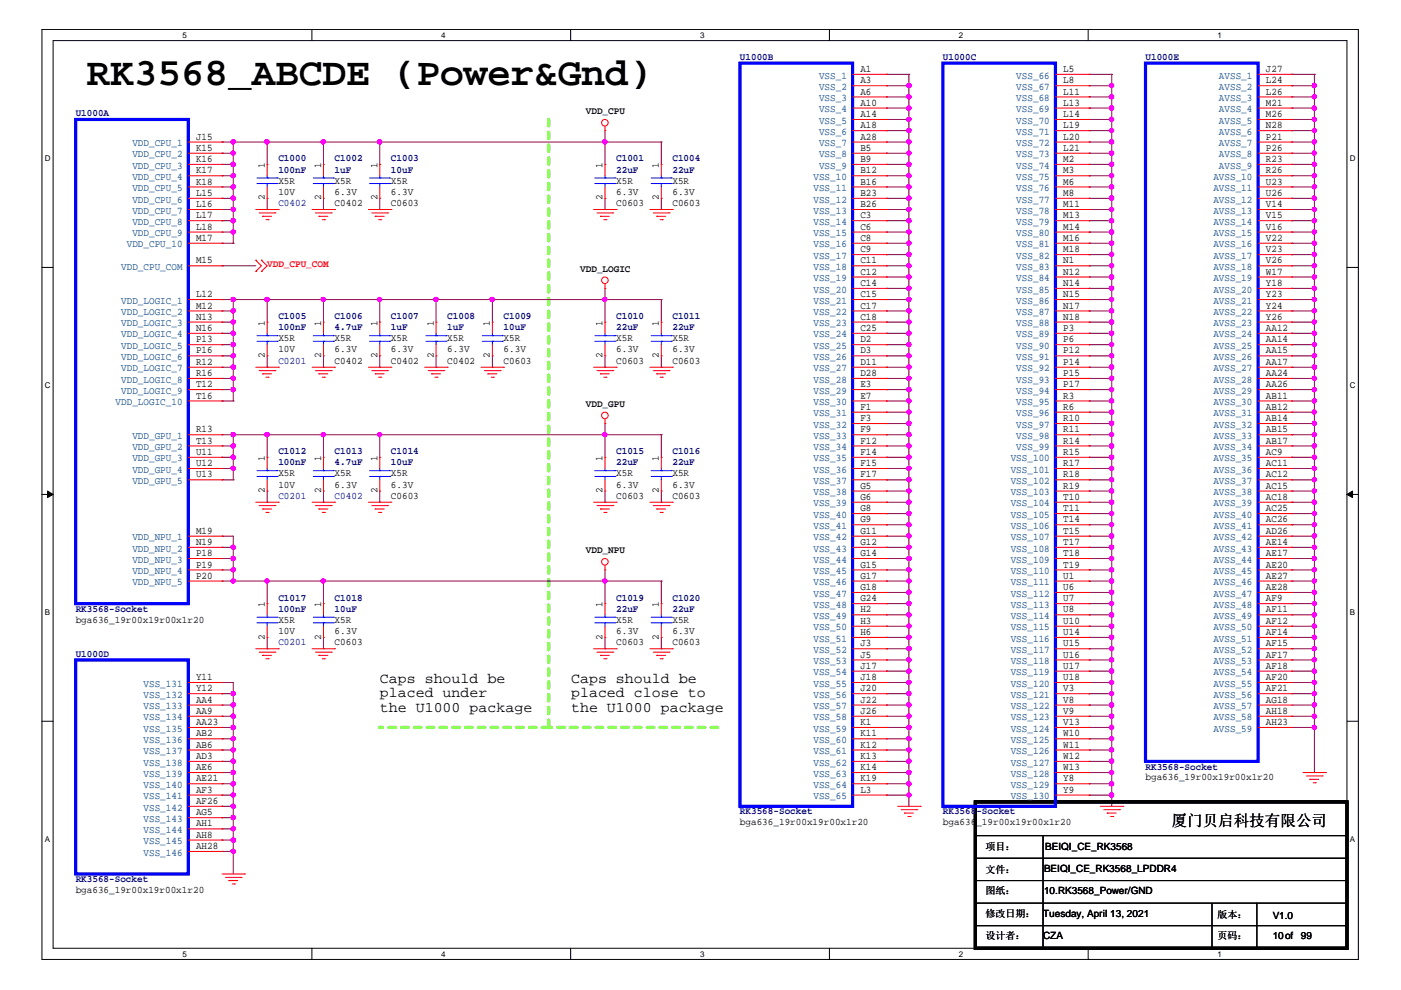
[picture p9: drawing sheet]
<svg xmlns="http://www.w3.org/2000/svg" width="297mm" height="210mm" viewBox="0 0 297 210" stroke-linecap="round" stroke-linejoin="round" font-family="sans-serif">
<defs><g id="words">
<text font-size="8.3" x="18.4" y="18">RK3568_ABCDE (Power&amp;Gnd)</text>
<text font-size="3.3" x="248.4" y="175.1">厦门贝启科技有限公司</text>
<g font-size="3.1">
<text x="80.5" y="144.8">Caps should be</text>
<text x="80.5" y="147.8">placed under</text>
<text x="121.1" y="144.8">Caps should be</text>
<text x="121.1" y="147.8">placed close to</text>
<text x="80.5" y="150.9">the U1000 package</text>
<text x="121.1" y="150.9">the U1000 package</text>
</g>
<g font-size="2.2" fill="#004080">
<text x="173.7" y="16.7">VSS_1</text>
<text x="215.5" y="16.7">VSS_66</text>
<text x="258.4" y="16.7">AVSS_1</text>
<text x="173.7" y="19.1">VSS_2</text>
<text x="173.7" y="21.4">VSS_3</text>
<text x="173.7" y="23.8">VSS_4</text>
<text x="215.5" y="19.1">VSS_67</text>
<text x="215.5" y="21.4">VSS_68</text>
<text x="215.5" y="23.8">VSS_69</text>
<text x="258.4" y="19.1">AVSS_2</text>
<text x="258.4" y="21.4">AVSS_3</text>
<text x="258.4" y="23.8">AVSS_4</text>
<text x="173.7" y="26.2">VSS_5</text>
<text x="173.7" y="28.6">VSS_6</text>
<text x="215.5" y="26.2">VSS_70</text>
<text x="215.5" y="28.6">VSS_71</text>
<text x="258.4" y="26.2">AVSS_5</text>
<text x="258.4" y="28.6">AVSS_6</text>
<text x="28.1" y="33.4">VDD_CPU_2</text>
<text x="28.1" y="35.7">VDD_CPU_3</text>
<text x="28.1" y="31">VDD_CPU_1</text>
<text x="173.7" y="31">VSS_7</text>
<text x="173.7" y="33.4">VSS_8</text>
<text x="173.7" y="35.7">VSS_9</text>
<text x="215.5" y="31">VSS_72</text>
<text x="215.5" y="33.4">VSS_73</text>
<text x="215.5" y="35.7">VSS_74</text>
<text x="258.4" y="31">AVSS_7</text>
<text x="258.4" y="33.4">AVSS_8</text>
<text x="258.4" y="35.7">AVSS_9</text>
<text x="28.1" y="38.2">VDD_CPU_4</text>
<text x="28.1" y="40.5">VDD_CPU_5</text>
<text x="172.5" y="38.2">VSS_10</text>
<text x="172.5" y="40.5">VSS_11</text>
<text x="215.5" y="38.2">VSS_75</text>
<text x="215.5" y="40.5">VSS_76</text>
<text x="257.3" y="38.2">AVSS_10</text>
<text x="257.3" y="40.5">AVSS_11</text>
<text x="28.1" y="42.9">VDD_CPU_6</text>
<text x="28.1" y="45.3">VDD_CPU_7</text>
<text x="28.1" y="47.7">VDD_CPU_8</text>
<text x="172.5" y="42.9">VSS_12</text>
<text x="172.5" y="45.3">VSS_13</text>
<text x="172.5" y="47.7">VSS_14</text>
<text x="215.5" y="42.9">VSS_77</text>
<text x="215.5" y="45.3">VSS_78</text>
<text x="215.5" y="47.7">VSS_79</text>
<text x="257.3" y="42.9">AVSS_12</text>
<text x="257.3" y="45.3">AVSS_13</text>
<text x="257.3" y="47.7">AVSS_14</text>
<text x="26.9" y="52.5">VDD_CPU_10</text>
<text x="28.1" y="50.1">VDD_CPU_9</text>
<text x="172.5" y="50.1">VSS_15</text>
<text x="172.5" y="52.5">VSS_16</text>
<text x="215.5" y="50.1">VSS_80</text>
<text x="215.5" y="52.5">VSS_81</text>
<text x="257.3" y="50.1">AVSS_15</text>
<text x="257.3" y="52.5">AVSS_16</text>
<text x="25.7" y="57.2">VDD_CPU_COM</text>
<text x="172.5" y="54.9">VSS_17</text>
<text x="172.5" y="57.2">VSS_18</text>
<text x="172.5" y="59.6">VSS_19</text>
<text x="215.5" y="54.9">VSS_82</text>
<text x="215.5" y="57.2">VSS_83</text>
<text x="215.5" y="59.6">VSS_84</text>
<text x="257.3" y="54.9">AVSS_17</text>
<text x="257.3" y="57.2">AVSS_18</text>
<text x="257.3" y="59.6">AVSS_19</text>
<text x="25.7" y="64.4">VDD_LOGIC_1</text>
<text x="172.5" y="62">VSS_20</text>
<text x="172.5" y="64.4">VSS_21</text>
<text x="215.5" y="62">VSS_85</text>
<text x="215.5" y="64.4">VSS_86</text>
<text x="257.3" y="62">AVSS_20</text>
<text x="257.3" y="64.4">AVSS_21</text>
<text x="25.7" y="66.8">VDD_LOGIC_2</text>
<text x="25.7" y="69.2">VDD_LOGIC_3</text>
<text x="25.7" y="71.6">VDD_LOGIC_4</text>
<text x="172.5" y="66.8">VSS_22</text>
<text x="172.5" y="69.2">VSS_23</text>
<text x="172.5" y="71.6">VSS_24</text>
<text x="215.5" y="66.8">VSS_87</text>
<text x="215.5" y="69.2">VSS_88</text>
<text x="215.5" y="71.6">VSS_89</text>
<text x="257.3" y="66.8">AVSS_22</text>
<text x="257.3" y="69.2">AVSS_23</text>
<text x="257.3" y="71.6">AVSS_24</text>
<text x="25.7" y="74">VDD_LOGIC_5</text>
<text x="25.7" y="76.3">VDD_LOGIC_6</text>
<text x="172.5" y="74">VSS_25</text>
<text x="172.5" y="76.3">VSS_26</text>
<text x="215.5" y="74">VSS_90</text>
<text x="215.5" y="76.3">VSS_91</text>
<text x="257.3" y="74">AVSS_25</text>
<text x="257.3" y="76.3">AVSS_26</text>
<text x="25.7" y="78.8">VDD_LOGIC_7</text>
<text x="25.7" y="81.1">VDD_LOGIC_8</text>
<text x="25.7" y="83.5">VDD_LOGIC_9</text>
<text x="172.5" y="78.8">VSS_27</text>
<text x="172.5" y="81.1">VSS_28</text>
<text x="172.5" y="83.5">VSS_29</text>
<text x="215.5" y="78.8">VSS_92</text>
<text x="215.5" y="81.1">VSS_93</text>
<text x="215.5" y="83.5">VSS_94</text>
<text x="257.3" y="78.8">AVSS_27</text>
<text x="257.3" y="81.1">AVSS_28</text>
<text x="257.3" y="83.5">AVSS_29</text>
<text x="24.5" y="85.9">VDD_LOGIC_10</text>
<text x="172.5" y="85.9">VSS_30</text>
<text x="172.5" y="88.3">VSS_31</text>
<text x="215.5" y="85.9">VSS_95</text>
<text x="215.5" y="88.3">VSS_96</text>
<text x="257.3" y="85.9">AVSS_30</text>
<text x="257.3" y="88.3">AVSS_31</text>
<text x="28.1" y="93.1">VDD_GPU_1</text>
<text x="28.1" y="95.4">VDD_GPU_2</text>
<text x="172.5" y="90.7">VSS_32</text>
<text x="172.5" y="93.1">VSS_33</text>
<text x="172.5" y="95.4">VSS_34</text>
<text x="215.5" y="90.7">VSS_97</text>
<text x="215.5" y="93.1">VSS_98</text>
<text x="215.5" y="95.4">VSS_99</text>
<text x="257.3" y="90.7">AVSS_32</text>
<text x="257.3" y="93.1">AVSS_33</text>
<text x="257.3" y="95.4">AVSS_34</text>
<text x="28.1" y="97.8">VDD_GPU_3</text>
<text x="28.1" y="100.2">VDD_GPU_4</text>
<text x="172.5" y="97.8">VSS_35</text>
<text x="172.5" y="100.2">VSS_36</text>
<text x="214.3" y="97.8">VSS_100</text>
<text x="214.3" y="100.2">VSS_101</text>
<text x="257.3" y="97.8">AVSS_35</text>
<text x="257.3" y="100.2">AVSS_36</text>
<text x="28.1" y="102.6">VDD_GPU_5</text>
<text x="172.5" y="102.6">VSS_37</text>
<text x="172.5" y="105">VSS_38</text>
<text x="172.5" y="107.4">VSS_39</text>
<text x="214.3" y="102.6">VSS_102</text>
<text x="214.3" y="105">VSS_103</text>
<text x="214.3" y="107.4">VSS_104</text>
<text x="257.3" y="102.6">AVSS_37</text>
<text x="257.3" y="105">AVSS_38</text>
<text x="257.3" y="107.4">AVSS_39</text>
<text x="172.5" y="109.8">VSS_40</text>
<text x="172.5" y="112.2">VSS_41</text>
<text x="214.3" y="109.8">VSS_105</text>
<text x="214.3" y="112.2">VSS_106</text>
<text x="257.3" y="109.8">AVSS_40</text>
<text x="257.3" y="112.2">AVSS_41</text>
<text x="28.1" y="114.6">VDD_NPU_1</text>
<text x="28.1" y="116.9">VDD_NPU_2</text>
<text x="28.1" y="119.3">VDD_NPU_3</text>
<text x="172.5" y="114.6">VSS_42</text>
<text x="172.5" y="116.9">VSS_43</text>
<text x="172.5" y="119.3">VSS_44</text>
<text x="214.3" y="114.6">VSS_107</text>
<text x="214.3" y="116.9">VSS_108</text>
<text x="214.3" y="119.3">VSS_109</text>
<text x="257.3" y="114.6">AVSS_42</text>
<text x="257.3" y="116.9">AVSS_43</text>
<text x="257.3" y="119.3">AVSS_44</text>
<text x="28.1" y="121.7">VDD_NPU_4</text>
<text x="28.1" y="124.1">VDD_NPU_5</text>
<text x="172.5" y="121.7">VSS_45</text>
<text x="172.5" y="124.1">VSS_46</text>
<text x="214.3" y="121.7">VSS_110</text>
<text x="214.3" y="124.1">VSS_111</text>
<text x="257.3" y="121.7">AVSS_45</text>
<text x="257.3" y="124.1">AVSS_46</text>
<text x="172.5" y="126.5">VSS_47</text>
<text x="172.5" y="128.9">VSS_48</text>
<text x="172.5" y="131.2">VSS_49</text>
<text x="214.3" y="126.5">VSS_112</text>
<text x="214.3" y="128.9">VSS_113</text>
<text x="214.3" y="131.2">VSS_114</text>
<text x="257.3" y="126.5">AVSS_47</text>
<text x="257.3" y="128.9">AVSS_48</text>
<text x="257.3" y="131.2">AVSS_49</text>
<text x="172.5" y="133.7">VSS_50</text>
<text x="172.5" y="136">VSS_51</text>
<text x="214.3" y="133.7">VSS_115</text>
<text x="214.3" y="136">VSS_116</text>
<text x="257.3" y="133.7">AVSS_50</text>
<text x="257.3" y="136">AVSS_51</text>
<text x="172.5" y="138.4">VSS_52</text>
<text x="172.5" y="140.8">VSS_53</text>
<text x="172.5" y="143.2">VSS_54</text>
<text x="214.3" y="138.4">VSS_117</text>
<text x="214.3" y="140.8">VSS_118</text>
<text x="214.3" y="143.2">VSS_119</text>
<text x="257.3" y="138.4">AVSS_52</text>
<text x="257.3" y="140.8">AVSS_53</text>
<text x="257.3" y="143.2">AVSS_54</text>
<text x="30.4" y="145.6">VSS_131</text>
<text x="30.4" y="148">VSS_132</text>
<text x="172.5" y="145.6">VSS_55</text>
<text x="172.5" y="148">VSS_56</text>
<text x="214.3" y="145.6">VSS_120</text>
<text x="214.3" y="148">VSS_121</text>
<text x="257.3" y="145.6">AVSS_55</text>
<text x="257.3" y="148">AVSS_56</text>
<text x="30.4" y="150.4">VSS_133</text>
<text x="30.4" y="152.8">VSS_134</text>
<text x="30.4" y="155.1">VSS_135</text>
<text x="172.5" y="150.4">VSS_57</text>
<text x="172.5" y="152.8">VSS_58</text>
<text x="172.5" y="155.1">VSS_59</text>
<text x="214.3" y="150.4">VSS_122</text>
<text x="214.3" y="152.8">VSS_123</text>
<text x="214.3" y="155.1">VSS_124</text>
<text x="257.3" y="150.4">AVSS_57</text>
<text x="257.3" y="152.8">AVSS_58</text>
<text x="257.3" y="155.1">AVSS_59</text>
<text x="30.4" y="157.5">VSS_136</text>
<text x="30.4" y="159.9">VSS_137</text>
<text x="172.5" y="157.5">VSS_60</text>
<text x="172.5" y="159.9">VSS_61</text>
<text x="214.3" y="157.5">VSS_125</text>
<text x="214.3" y="159.9">VSS_126</text>
<text x="30.4" y="162.3">VSS_138</text>
<text x="30.4" y="164.7">VSS_139</text>
<text x="30.4" y="167.1">VSS_140</text>
<text x="172.5" y="162.3">VSS_62</text>
<text x="172.5" y="164.7">VSS_63</text>
<text x="172.5" y="167.1">VSS_64</text>
<text x="214.3" y="162.3">VSS_127</text>
<text x="214.3" y="164.7">VSS_128</text>
<text x="214.3" y="167.1">VSS_129</text>
<text x="30.4" y="169.5">VSS_141</text>
<text x="30.4" y="171.8">VSS_142</text>
<text x="172.5" y="169.5">VSS_65</text>
<text x="214.3" y="169.5">VSS_130</text>
<text x="30.4" y="174.3">VSS_143</text>
<text x="30.4" y="176.6">VSS_144</text>
<text x="30.4" y="179">VSS_145</text>
<text x="30.4" y="181.4">VSS_146</text>
</g>
<g font-size="2.2">
<text x="182.4" y="15.3">A1</text>
<text x="182.4" y="17.7">A3</text>
<text x="225.4" y="15.3">L5</text>
<text x="225.4" y="17.7">L8</text>
<text x="268.4" y="15.3">J27</text>
<text x="268.4" y="17.7">L24</text>
<text x="182.4" y="20">A6</text>
<text x="182.4" y="22.4">A10</text>
<text x="225.4" y="20">L11</text>
<text x="225.4" y="22.4">L13</text>
<text x="268.4" y="20">L26</text>
<text x="268.4" y="22.4">M21</text>
<text x="41.6" y="29.6">J15</text>
<text x="182.4" y="24.8">A14</text>
<text x="182.4" y="27.2">A18</text>
<text x="182.4" y="29.6">A28</text>
<text x="225.4" y="24.8">L14</text>
<text x="225.4" y="27.2">L19</text>
<text x="225.4" y="29.6">L20</text>
<text x="268.4" y="24.8">M26</text>
<text x="268.4" y="27.2">N28</text>
<text x="268.4" y="29.6">P21</text>
<text x="41.6" y="32">K15</text>
<text x="41.6" y="34.3">K16</text>
<text x="56.1" y="35.6" transform="rotate(-90 56.1 35.6)">1</text>
<text x="68.1" y="35.6" transform="rotate(-90 68.1 35.6)">1</text>
<text x="80" y="35.6" transform="rotate(-90 80 35.6)">1</text>
<text x="127.8" y="35.6" transform="rotate(-90 127.8 35.6)">1</text>
<text x="139.7" y="35.6" transform="rotate(-90 139.7 35.6)">1</text>
<text x="182.4" y="32">B5</text>
<text x="182.4" y="34.3">B9</text>
<text x="225.4" y="32">L21</text>
<text x="225.4" y="34.3">M2</text>
<text x="268.4" y="32">P26</text>
<text x="268.4" y="34.3">R23</text>
<text x="41.6" y="36.8">K17</text>
<text x="41.6" y="39.1">K18</text>
<text x="41.6" y="41.5">L15</text>
<text x="182.4" y="36.8">B12</text>
<text x="182.4" y="39.1">B16</text>
<text x="182.4" y="41.5">B23</text>
<text x="225.4" y="36.8">M3</text>
<text x="225.4" y="39.1">M6</text>
<text x="225.4" y="41.5">M8</text>
<text x="268.4" y="36.8">R26</text>
<text x="268.4" y="39.1">U23</text>
<text x="268.4" y="41.5">U26</text>
<text x="41.6" y="43.9">L16</text>
<text x="41.6" y="46.3">L17</text>
<text x="56.1" y="42.5" transform="rotate(-90 56.1 42.5)">2</text>
<text x="68.1" y="42.5" transform="rotate(-90 68.1 42.5)">2</text>
<text x="80" y="42.5" transform="rotate(-90 80 42.5)">2</text>
<text x="127.8" y="42.5" transform="rotate(-90 127.8 42.5)">2</text>
<text x="139.7" y="42.5" transform="rotate(-90 139.7 42.5)">2</text>
<text x="182.4" y="43.9">B26</text>
<text x="182.4" y="46.3">C3</text>
<text x="225.4" y="43.9">M11</text>
<text x="225.4" y="46.3">M13</text>
<text x="268.4" y="43.9">V14</text>
<text x="268.4" y="46.3">V15</text>
<text x="41.6" y="48.7">L18</text>
<text x="41.6" y="51.1">M17</text>
<text x="182.4" y="48.7">C6</text>
<text x="182.4" y="51.1">C8</text>
<text x="182.4" y="53.5">C9</text>
<text x="225.4" y="48.7">M14</text>
<text x="225.4" y="51.1">M16</text>
<text x="225.4" y="53.5">M18</text>
<text x="268.4" y="48.7">V16</text>
<text x="268.4" y="51.1">V22</text>
<text x="268.4" y="53.5">V23</text>
<text x="41.6" y="55.9">M15</text>
<text x="182.4" y="55.9">C11</text>
<text x="182.4" y="58.2">C12</text>
<text x="225.4" y="55.9">N1</text>
<text x="225.4" y="58.2">N12</text>
<text x="268.4" y="55.9">V26</text>
<text x="268.4" y="58.2">W17</text>
<text x="41.6" y="63">L12</text>
<text x="41.6" y="65.4">M12</text>
<text x="182.4" y="60.6">C14</text>
<text x="182.4" y="63">C15</text>
<text x="182.4" y="65.4">C17</text>
<text x="225.4" y="60.6">N14</text>
<text x="225.4" y="63">N15</text>
<text x="225.4" y="65.4">N17</text>
<text x="268.4" y="60.6">Y18</text>
<text x="268.4" y="63">Y23</text>
<text x="268.4" y="65.4">Y24</text>
<text x="41.6" y="67.8">N13</text>
<text x="41.6" y="70.2">N16</text>
<text x="56.1" y="69" transform="rotate(-90 56.1 69)">1</text>
<text x="68.1" y="69" transform="rotate(-90 68.1 69)">1</text>
<text x="80" y="69" transform="rotate(-90 80 69)">1</text>
<text x="91.9" y="69" transform="rotate(-90 91.9 69)">1</text>
<text x="103.9" y="69" transform="rotate(-90 103.9 69)">1</text>
<text x="127.8" y="69" transform="rotate(-90 127.8 69)">1</text>
<text x="139.7" y="69" transform="rotate(-90 139.7 69)">1</text>
<text x="182.4" y="67.8">C18</text>
<text x="182.4" y="70.2">C25</text>
<text x="225.4" y="67.8">N18</text>
<text x="225.4" y="70.2">P3</text>
<text x="268.4" y="67.8">Y26</text>
<text x="268.4" y="70.2">AA12</text>
<text x="41.6" y="72.6">P13</text>
<text x="41.6" y="74.9">P16</text>
<text x="41.6" y="77.4">R12</text>
<text x="56.1" y="75.9" transform="rotate(-90 56.1 75.9)">2</text>
<text x="68.1" y="75.9" transform="rotate(-90 68.1 75.9)">2</text>
<text x="80" y="75.9" transform="rotate(-90 80 75.9)">2</text>
<text x="91.9" y="75.9" transform="rotate(-90 91.9 75.9)">2</text>
<text x="103.9" y="75.9" transform="rotate(-90 103.9 75.9)">2</text>
<text x="127.8" y="75.9" transform="rotate(-90 127.8 75.9)">2</text>
<text x="139.7" y="75.9" transform="rotate(-90 139.7 75.9)">2</text>
<text x="182.4" y="72.6">D2</text>
<text x="182.4" y="74.9">D3</text>
<text x="182.4" y="77.4">D11</text>
<text x="225.4" y="72.6">P6</text>
<text x="225.4" y="74.9">P12</text>
<text x="225.4" y="77.4">P14</text>
<text x="268.4" y="72.6">AA14</text>
<text x="268.4" y="74.9">AA15</text>
<text x="268.4" y="77.4">AA17</text>
<text x="41.6" y="79.7">R16</text>
<text x="41.6" y="82.1">T12</text>
<text x="182.4" y="79.7">D28</text>
<text x="182.4" y="82.1">E3</text>
<text x="225.4" y="79.7">P15</text>
<text x="225.4" y="82.1">P17</text>
<text x="268.4" y="79.7">AA24</text>
<text x="268.4" y="82.1">AA26</text>
<text x="41.6" y="84.5">T16</text>
<text x="182.4" y="84.5">E7</text>
<text x="182.4" y="86.9">F1</text>
<text x="182.4" y="89.3">F3</text>
<text x="225.4" y="84.5">R3</text>
<text x="225.4" y="86.9">R6</text>
<text x="225.4" y="89.3">R10</text>
<text x="268.4" y="84.5">AB11</text>
<text x="268.4" y="86.9">AB12</text>
<text x="268.4" y="89.3">AB14</text>
<text x="41.6" y="91.7">R13</text>
<text x="41.6" y="94">T13</text>
<text x="182.4" y="91.7">F9</text>
<text x="182.4" y="94">F12</text>
<text x="225.4" y="91.7">R11</text>
<text x="225.4" y="94">R14</text>
<text x="268.4" y="91.7">AB15</text>
<text x="268.4" y="94">AB17</text>
<text x="41.6" y="96.4">U11</text>
<text x="41.6" y="98.8">U12</text>
<text x="41.6" y="101.2">U13</text>
<text x="56.1" y="97.7" transform="rotate(-90 56.1 97.7)">1</text>
<text x="68.1" y="97.7" transform="rotate(-90 68.1 97.7)">1</text>
<text x="80" y="97.7" transform="rotate(-90 80 97.7)">1</text>
<text x="127.8" y="97.7" transform="rotate(-90 127.8 97.7)">1</text>
<text x="139.7" y="97.7" transform="rotate(-90 139.7 97.7)">1</text>
<text x="182.4" y="96.4">F14</text>
<text x="182.4" y="98.8">F15</text>
<text x="182.4" y="101.2">F17</text>
<text x="225.4" y="96.4">R15</text>
<text x="225.4" y="98.8">R17</text>
<text x="225.4" y="101.2">R18</text>
<text x="268.4" y="96.4">AC9</text>
<text x="268.4" y="98.8">AC11</text>
<text x="268.4" y="101.2">AC12</text>
<text x="56.1" y="104.6" transform="rotate(-90 56.1 104.6)">2</text>
<text x="68.1" y="104.6" transform="rotate(-90 68.1 104.6)">2</text>
<text x="80" y="104.6" transform="rotate(-90 80 104.6)">2</text>
<text x="127.8" y="104.6" transform="rotate(-90 127.8 104.6)">2</text>
<text x="139.7" y="104.6" transform="rotate(-90 139.7 104.6)">2</text>
<text x="182.4" y="103.6">G5</text>
<text x="182.4" y="106">G6</text>
<text x="225.4" y="103.6">R19</text>
<text x="225.4" y="106">T10</text>
<text x="268.4" y="103.6">AC15</text>
<text x="268.4" y="106">AC18</text>
<text x="41.6" y="113.2">M19</text>
<text x="182.4" y="108.4">G8</text>
<text x="182.4" y="110.8">G9</text>
<text x="182.4" y="113.2">G11</text>
<text x="225.4" y="108.4">T11</text>
<text x="225.4" y="110.8">T14</text>
<text x="225.4" y="113.2">T15</text>
<text x="268.4" y="108.4">AC25</text>
<text x="268.4" y="110.8">AC26</text>
<text x="268.4" y="113.2">AD26</text>
<text x="41.6" y="115.5">N19</text>
<text x="41.6" y="117.9">P18</text>
<text x="182.4" y="115.5">G12</text>
<text x="182.4" y="117.9">G14</text>
<text x="225.4" y="115.5">T17</text>
<text x="225.4" y="117.9">T18</text>
<text x="268.4" y="115.5">AE14</text>
<text x="268.4" y="117.9">AE17</text>
<text x="41.6" y="120.3">P19</text>
<text x="41.6" y="122.7">P20</text>
<text x="182.4" y="120.3">G15</text>
<text x="182.4" y="122.7">G17</text>
<text x="182.4" y="125.1">G18</text>
<text x="225.4" y="120.3">T19</text>
<text x="225.4" y="122.7">U1</text>
<text x="225.4" y="125.1">U6</text>
<text x="268.4" y="120.3">AE20</text>
<text x="268.4" y="122.7">AE27</text>
<text x="268.4" y="125.1">AE28</text>
<text x="56.1" y="128.7" transform="rotate(-90 56.1 128.7)">1</text>
<text x="68.1" y="128.7" transform="rotate(-90 68.1 128.7)">1</text>
<text x="127.8" y="128.7" transform="rotate(-90 127.8 128.7)">1</text>
<text x="139.7" y="128.7" transform="rotate(-90 139.7 128.7)">1</text>
<text x="182.4" y="127.5">G24</text>
<text x="182.4" y="129.9">H2</text>
<text x="225.4" y="127.5">U7</text>
<text x="225.4" y="129.9">U8</text>
<text x="268.4" y="127.5">AF9</text>
<text x="268.4" y="129.9">AF11</text>
<text x="56.1" y="135.6" transform="rotate(-90 56.1 135.6)">2</text>
<text x="68.1" y="135.6" transform="rotate(-90 68.1 135.6)">2</text>
<text x="127.8" y="135.6" transform="rotate(-90 127.8 135.6)">2</text>
<text x="139.7" y="135.6" transform="rotate(-90 139.7 135.6)">2</text>
<text x="182.4" y="132.3">H3</text>
<text x="182.4" y="134.6">H6</text>
<text x="182.4" y="137">J3</text>
<text x="225.4" y="132.3">U10</text>
<text x="225.4" y="134.6">U14</text>
<text x="225.4" y="137">U15</text>
<text x="268.4" y="132.3">AF12</text>
<text x="268.4" y="134.6">AF14</text>
<text x="268.4" y="137">AF15</text>
<text x="182.4" y="139.4">J5</text>
<text x="182.4" y="141.8">J17</text>
<text x="225.4" y="139.4">U16</text>
<text x="225.4" y="141.8">U17</text>
<text x="268.4" y="139.4">AF17</text>
<text x="268.4" y="141.8">AF18</text>
<text x="41.6" y="144.2">Y11</text>
<text x="41.6" y="146.6">Y12</text>
<text x="41.6" y="149">AA4</text>
<text x="182.4" y="144.2">J18</text>
<text x="182.4" y="146.6">J20</text>
<text x="182.4" y="149">J22</text>
<text x="225.4" y="144.2">U18</text>
<text x="225.4" y="146.6">V3</text>
<text x="225.4" y="149">V8</text>
<text x="268.4" y="144.2">AF20</text>
<text x="268.4" y="146.6">AF21</text>
<text x="268.4" y="149">AG18</text>
<text x="41.6" y="151.4">AA9</text>
<text x="41.6" y="153.7">AA23</text>
<text x="182.4" y="151.4">J26</text>
<text x="182.4" y="153.7">K1</text>
<text x="225.4" y="151.4">V9</text>
<text x="225.4" y="153.7">V13</text>
<text x="268.4" y="151.4">AH18</text>
<text x="268.4" y="153.7">AH23</text>
<text x="41.6" y="156.1">AB2</text>
<text x="41.6" y="158.5">AB6</text>
<text x="41.6" y="160.9">AD3</text>
<text x="182.4" y="156.1">K11</text>
<text x="182.4" y="158.5">K12</text>
<text x="182.4" y="160.9">K13</text>
<text x="225.4" y="156.1">W10</text>
<text x="225.4" y="158.5">W11</text>
<text x="225.4" y="160.9">W12</text>
<text x="41.6" y="163.3">AE6</text>
<text x="41.6" y="165.7">AE21</text>
<text x="182.4" y="163.3">K14</text>
<text x="182.4" y="165.7">K19</text>
<text x="225.4" y="163.3">W13</text>
<text x="225.4" y="165.7">Y8</text>
<text x="41.6" y="168.1">AF3</text>
<text x="41.6" y="170.4">AF26</text>
<text x="41.6" y="172.9">AG5</text>
<text x="182.4" y="168.1">L3</text>
<text x="225.4" y="168.1">Y9</text>
<text x="41.6" y="175.2">AH1</text>
<text x="41.6" y="177.6">AH8</text>
<text x="41.6" y="180">AH28</text>
</g>
<g font-size="2.1" fill="#000080">
<text x="156.9" y="12.7">U1000B</text>
<text x="199.9" y="12.7">U1000C</text>
<text x="242.9" y="12.7">U1000E</text>
<text x="16" y="24.7">U1000A</text>
<text x="59" y="34.2">C1000</text>
<text x="71" y="34.2">C1002</text>
<text x="82.9" y="34.2">C1003</text>
<text x="130.6" y="34.2">C1001</text>
<text x="142.6" y="34.2">C1004</text>
<text x="59" y="36.6">100nF</text>
<text x="71" y="36.6">1uF</text>
<text x="82.9" y="36.6">10uF</text>
<text x="130.6" y="36.6">22uF</text>
<text x="142.6" y="36.6">22uF</text>
<text x="59" y="43.7">C0402</text>
<text x="59" y="67.7">C1005</text>
<text x="59" y="70">100nF</text>
<text x="71" y="67.7">C1006</text>
<text x="71" y="70">4.7uF</text>
<text x="82.9" y="67.7">C1007</text>
<text x="82.9" y="70">1uF</text>
<text x="94.8" y="67.7">C1008</text>
<text x="94.8" y="70">1uF</text>
<text x="106.8" y="67.7">C1009</text>
<text x="106.8" y="70">10uF</text>
<text x="130.6" y="67.7">C1010</text>
<text x="130.6" y="70">22uF</text>
<text x="142.6" y="67.7">C1011</text>
<text x="142.6" y="70">22uF</text>
<text x="59" y="77.1">C0201</text>
<text x="59" y="96.3">C1012</text>
<text x="59" y="98.7">100nF</text>
<text x="71" y="96.3">C1013</text>
<text x="71" y="98.7">4.7uF</text>
<text x="82.9" y="96.3">C1014</text>
<text x="82.9" y="98.7">10uF</text>
<text x="130.6" y="96.3">C1015</text>
<text x="130.6" y="98.7">22uF</text>
<text x="142.6" y="96.3">C1016</text>
<text x="142.6" y="98.7">22uF</text>
<text x="59" y="105.8">C0201</text>
<text x="71" y="105.8">C0402</text>
<text x="16" y="129.7">RK3568-Socket</text>
<text x="59" y="127.4">C1017</text>
<text x="59" y="129.7">100nF</text>
<text x="71" y="127.4">C1018</text>
<text x="71" y="129.7">10uF</text>
<text x="130.6" y="127.4">C1019</text>
<text x="130.6" y="129.7">22uF</text>
<text x="142.6" y="127.4">C1020</text>
<text x="142.6" y="129.7">22uF</text>
<text x="59" y="136.8">C0201</text>
<text x="16" y="139.3">U1000D</text>
<text x="242.9" y="163.2">RK3568-Socket</text>
<text x="156.9" y="172.7">RK3568-Socket</text>
<text x="199.9" y="172.7">RK3568-Socket</text>
<text x="16" y="187">RK3568-Socket</text>
</g>
<g font-size="2.1">
<text x="124.2" y="24.2">VDD_CPU</text>
<text x="59" y="38.9">X5R</text>
<text x="59" y="41.3">10V</text>
<text x="71" y="38.9">X5R</text>
<text x="71" y="41.3">6.3V</text>
<text x="82.9" y="38.9">X5R</text>
<text x="82.9" y="41.3">6.3V</text>
<text x="130.6" y="38.9">X5R</text>
<text x="130.6" y="41.3">6.3V</text>
<text x="142.6" y="38.9">X5R</text>
<text x="142.6" y="41.3">6.3V</text>
<text x="71" y="43.7">C0402</text>
<text x="82.9" y="43.7">C0603</text>
<text x="130.6" y="43.7">C0603</text>
<text x="142.6" y="43.7">C0603</text>
<text x="123" y="57.6">VDD_LOGIC</text>
<text x="59" y="72.3">X5R</text>
<text x="59" y="74.7">10V</text>
<text x="71" y="77.1">C0402</text>
<text x="71" y="72.3">X5R</text>
<text x="71" y="74.7">6.3V</text>
<text x="82.9" y="77.1">C0402</text>
<text x="82.9" y="72.3">X5R</text>
<text x="82.9" y="74.7">6.3V</text>
<text x="94.8" y="77.1">C0402</text>
<text x="94.8" y="72.3">X5R</text>
<text x="94.8" y="74.7">6.3V</text>
<text x="106.8" y="77.1">C0603</text>
<text x="106.8" y="72.3">X5R</text>
<text x="106.8" y="74.7">6.3V</text>
<text x="130.6" y="77.1">C0603</text>
<text x="130.6" y="72.3">X5R</text>
<text x="130.6" y="74.7">6.3V</text>
<text x="142.6" y="77.1">C0603</text>
<text x="142.6" y="72.3">X5R</text>
<text x="142.6" y="74.7">6.3V</text>
<text x="124.2" y="86.3">VDD_GPU</text>
<text x="59" y="101">X5R</text>
<text x="71" y="101">X5R</text>
<text x="82.9" y="101">X5R</text>
<text x="130.6" y="101">X5R</text>
<text x="142.6" y="101">X5R</text>
<text x="59" y="103.4">10V</text>
<text x="71" y="103.4">6.3V</text>
<text x="82.9" y="105.8">C0603</text>
<text x="82.9" y="103.4">6.3V</text>
<text x="130.6" y="105.8">C0603</text>
<text x="130.6" y="103.4">6.3V</text>
<text x="142.6" y="105.8">C0603</text>
<text x="142.6" y="103.4">6.3V</text>
<text x="124.2" y="117.3">VDD_NPU</text>
<text x="16" y="132">bga636_19r00x19r00x1r20</text>
<text x="59" y="132">X5R</text>
<text x="59" y="134.4">10V</text>
<text x="71" y="136.8">C0603</text>
<text x="71" y="132">X5R</text>
<text x="71" y="134.4">6.3V</text>
<text x="130.6" y="136.8">C0603</text>
<text x="130.6" y="132">X5R</text>
<text x="130.6" y="134.4">6.3V</text>
<text x="142.6" y="136.8">C0603</text>
<text x="142.6" y="132">X5R</text>
<text x="142.6" y="134.4">6.3V</text>
<text x="242.9" y="165.5">bga636_19r00x19r00x1r20</text>
<text x="156.9" y="175">bga636_19r00x19r00x1r20</text>
<text x="199.9" y="175">bga636_19r00x19r00x1r20</text>
<text x="209" y="185.1">文件：</text>
<text x="209" y="180.3">项目：</text>
<text x="221.4" y="184.8">BEIQI_CE_RK3568_LPDDR4</text>
<text x="221.6" y="180.3">BEIQI_CE_RK3568</text>
<text x="16" y="189.3">bga636_19r00x19r00x1r20</text>
<text x="209" y="189.6">图纸：</text>
<text x="221.4" y="189.6">10.RK3568_Power/GND</text>
<text x="209" y="194.4">修改日期：</text>
<text x="221.1" y="194.4">Tuesday, April 13, 2021</text>
<text x="258.1" y="194.6">版本：</text>
<text x="269.8" y="194.9">V1.0</text>
<text x="209" y="199.2">设计者：</text>
<text x="221.1" y="199.2">CZA</text>
<text x="258.1" y="199.2">页码：</text>
<text x="269.8" y="199.2">10of</text>
<text x="275.8" y="199.2">99</text>
</g>
<text font-size="2.1" fill="#f00" x="56.6" y="56.7">VDD_CPU_COM</text>
<g font-size="1.7">
<text x="38.7" y="8">5</text>
<text x="93.6" y="8">4</text>
<text x="148.4" y="8">3</text>
<text x="203.3" y="8">2</text>
<text x="258.1" y="8">1</text>
<text x="9.5" y="34.2">D</text>
<text x="286.2" y="34.2">D</text>
<text x="9.5" y="82.3">C</text>
<text x="286.2" y="82.3">C</text>
<text x="9.5" y="130.4">B</text>
<text x="286.2" y="130.4">B</text>
<text x="9.5" y="178.5">A</text>
<text x="286.2" y="178.5">A</text>
<text x="38.7" y="202.8">5</text>
<text x="93.6" y="202.8">4</text>
<text x="148.4" y="202.8">3</text>
<text x="203.3" y="202.8">2</text>
<text x="258.1" y="202.8">1</text>
</g>
</g></defs>
<path d="M8.9 6.2h279.1v197.2h-279.1zM11.3 8.6h274.3v192.5h-274.3z" fill="none" stroke="#000" stroke-width=".21"/>
<g fill="#fff">
<path d="M38.7 6.5h.9v1.9h-.9z"/>
<path d="M38.7 201.3h.9v1.9h-.9z"/>
</g>
<path d="M66.1 6.2v2.4M66.1 201.1v2.3" fill="none" stroke="#000" stroke-width=".21"/>
<g fill="#fff">
<path d="M93.6 6.5h.9v1.9h-.9z"/>
<path d="M93.6 201.3h.9v1.9h-.9z"/>
</g>
<path d="M121 6.2v2.4M121 201.1v2.3" fill="none" stroke="#000" stroke-width=".21"/>
<g fill="#fff">
<path d="M148.4 6.5h1v1.9h-1z"/>
<path d="M148.4 201.3h1v1.9h-1z"/>
</g>
<path d="M175.9 6.2v2.4M175.9 201.1v2.3" fill="none" stroke="#000" stroke-width=".21"/>
<g fill="#fff">
<path d="M203.3 6.5h.9v1.9h-.9z"/>
<path d="M203.3 201.3h.9v1.9h-.9z"/>
</g>
<path d="M230.7 6.2v2.4M230.7 201.1v2.3" fill="none" stroke="#000" stroke-width=".21"/>
<g fill="#fff">
<path d="M258.1 6.5h1v1.9h-1z"/>
<path d="M258.1 201.3h1v1.9h-1z"/>
<path d="M9.5 32.7h1.2v1.9h-1.2z"/>
<path d="M286.2 32.7h1.2v1.9h-1.2z"/>
<path d="M9.5 80.7h1.2v1.9h-1.2z"/>
<path d="M286.2 80.7h1.2v1.9h-1.2z"/>
</g>
<path d="M8.9 56.7h2.4M285.6 56.7h2.4" fill="none" stroke="#000" stroke-width=".21"/>
<g fill="#fff">
<path d="M9.5 128.9h1.1v1.9h-1.1z"/>
<path d="M286.2 128.9h1.1v1.9h-1.1z"/>
</g>
<path d="M8.9 104.8h2.4M285.6 104.8h2.4" fill="none" stroke="#000" stroke-width=".21"/>
<g fill="#000" stroke="#000" stroke-width=".21">
<path d="M10.1 104.1l1.2 .7-1.2 .7z" fill-rule="evenodd"/>
<path d="M285.6 104.8l1.2-.7v1.4z" fill-rule="evenodd"/>
</g>
<g fill="#fff">
<path d="M9.5 177h1.1v1.9h-1.1z"/>
<path d="M286.2 177h1.1v1.9h-1.1z"/>
</g>
<path d="M8.9 152.9h2.4M285.6 152.9h2.4" fill="none" stroke="#000" stroke-width=".21"/>
<path d="M116.3 25.3v128.9" fill="none" stroke="#80ff00" stroke-width=".68" stroke-dasharray="1.4 1.4"/>
<circle cx="116.3" cy="154.2" r=".34" fill="#80ff00" stroke-dasharray="1.4 1.4"/>
<path d="M152.1 154.2h-35.8" fill="none" stroke="#0f0" stroke-width=".68" stroke-dasharray="1.4 1.4"/>
<circle cx="116.3" cy="154.2" r=".34" fill="#0f0" stroke-dasharray="1.4 1.4"/>
<path d="M116.3 154.2h-35.8" fill="none" stroke="#0f0" stroke-width=".68" stroke-dasharray="1.4 1.4"/>
<circle cx="80.5" cy="154.2" r=".34" fill="#0f0" stroke-dasharray="1.4 1.4"/>
<g fill="none" stroke="#800040" stroke-width=".21">
<path d="M188 15.8h.1M188 18.2h.1M188 15.8h4.7M188 18.2h4.7M192.7 15.8h.1M192.7 18.2h.1M192.7 15.8v155.2M230.9 15.8h.1M230.9 18.2h.1M230.9 15.8h4.8M230.9 18.2h4.8M235.7 15.8h.1"/>
<path d="M235.7 18.2h.1M235.7 15.8v155.2M273.9 15.8h.1M273.9 18.2h.1M273.9 15.8h4.8M273.9 18.2h4.8M278.7 15.8h.1M278.7 18.2h.1M278.7 15.8v148M47.1 30.1h.1M47.1 32.5h.1M47.1 34.9h.1"/>
<path d="M47.1 37.3h.1M47.1 39.6h.1M47.1 30.1h93.1M47.1 32.5h2.3M47.1 34.9h2.3M47.1 37.3h2.3M47.1 39.6h2.3M49.4 32.5h.1M49.4 34.9h.1M49.4 37.3h.1M49.4 39.6h.1M49.4 30.1h.1"/>
<path d="M49.4 30.1v21.5M56.6 30.1h.1M56.6 30.1v4.8M68.6 30.1h.1M68.6 30.1v4.8M80.5 30.1h.1M80.5 30.1v4.8M128.3 30.1h.1M128.3 27.7v7.2M140.2 30.1h.1M140.2 30.1v4.8M188 20.5h.1"/>
<path d="M188 22.9h.1M188 25.3h.1M188 27.7h.1M188 30.1h.1M188 32.5h.1M188 34.9h.1M188 37.3h.1M188 39.6h.1M188 30.1h4.7M188 32.5h4.7M188 34.9h4.7M188 37.3h4.7"/>
<path d="M188 39.6h4.7M188 20.5h4.7M188 22.9h4.7M188 25.3h4.7M188 27.7h4.7M192.7 20.5h.1M192.7 22.9h.1M192.7 25.3h.1M192.7 27.7h.1M192.7 30.1h.1M192.7 32.5h.1M192.7 34.9h.1"/>
<path d="M192.7 37.3h.1M192.7 39.6h.1M230.9 20.5h.1M230.9 22.9h.1M230.9 25.3h.1M230.9 27.7h.1M230.9 30.1h.1M230.9 32.5h.1M230.9 34.9h.1M230.9 37.3h.1M230.9 39.6h.1M230.9 30.1h4.8"/>
<path d="M230.9 32.5h4.8M230.9 34.9h4.8M230.9 37.3h4.8M230.9 39.6h4.8M230.9 20.5h4.8M230.9 22.9h4.8M230.9 25.3h4.8M230.9 27.7h4.8M235.7 20.5h.1M235.7 22.9h.1M235.7 25.3h.1M235.7 27.7h.1"/>
<path d="M235.7 30.1h.1M235.7 32.5h.1M235.7 34.9h.1M235.7 37.3h.1M235.7 39.6h.1M273.9 20.5h.1M273.9 22.9h.1M273.9 25.3h.1M273.9 27.7h.1M273.9 30.1h.1M273.9 32.5h.1M273.9 34.9h.1"/>
<path d="M273.9 37.3h.1M273.9 39.6h.1M273.9 30.1h4.8M273.9 32.5h4.8M273.9 34.9h4.8M273.9 37.3h4.8M273.9 39.6h4.8M273.9 20.5h4.8M273.9 22.9h4.8M273.9 25.3h4.8M273.9 27.7h4.8M278.7 20.5h.1"/>
<path d="M278.7 22.9h.1M278.7 25.3h.1M278.7 27.7h.1M278.7 30.1h.1M278.7 32.5h.1M278.7 34.9h.1M278.7 37.3h.1M278.7 39.6h.1M47.1 42.1h.1M47.1 44.4h.1M47.1 46.8h.1M47.1 49.2h.1"/>
<path d="M47.1 56.4h.1M47.1 51.6h.1M47.1 42.1h2.3M47.1 44.4h2.3M47.1 46.8h2.3M47.1 49.2h2.3M47.1 51.6h2.3M47.1 56.4h7.1M49.4 42.1h.1M49.4 44.4h.1M49.4 46.8h.1M49.4 49.2h.1"/>
<path d="M49.4 51.6h.1M56.6 44.4h.1M56.6 42.1v2.3M68.6 44.4h.1M68.6 42.1v2.3M80.5 44.4h.1M80.5 42.1v2.3M128.3 44.4h.1M128.3 42.1v2.3M140.2 44.4h.1M140.2 42.1v2.3M188 42.1h.1"/>
<path d="M188 44.4h.1M188 46.8h.1M188 49.2h.1M188 51.6h.1M188 54h.1M188 56.4h.1M188 58.7h.1M188 42.1h4.7M188 44.4h4.7M188 46.8h4.7M188 49.2h4.7M188 51.6h4.7"/>
<path d="M188 54h4.7M188 56.4h4.7M188 58.7h4.7M192.7 42.1h.1M192.7 44.4h.1M192.7 46.8h.1M192.7 49.2h.1M192.7 51.6h.1M192.7 54h.1M192.7 56.4h.1M192.7 58.7h.1M230.9 42.1h.1"/>
<path d="M230.9 44.4h.1M230.9 46.8h.1M230.9 49.2h.1M230.9 51.6h.1M230.9 54h.1M230.9 56.4h.1M230.9 58.7h.1M230.9 42.1h4.8M230.9 44.4h4.8M230.9 46.8h4.8M230.9 49.2h4.8M230.9 51.6h4.8"/>
<path d="M230.9 54h4.8M230.9 56.4h4.8M230.9 58.7h4.8M235.7 42.1h.1M235.7 44.4h.1M235.7 46.8h.1M235.7 49.2h.1M235.7 51.6h.1M235.7 54h.1M235.7 56.4h.1M235.7 58.7h.1M273.9 42.1h.1"/>
<path d="M273.9 44.4h.1M273.9 46.8h.1M273.9 49.2h.1M273.9 51.6h.1M273.9 54h.1M273.9 56.4h.1M273.9 58.7h.1M273.9 42.1h4.8M273.9 44.4h4.8M273.9 46.8h4.8M273.9 49.2h4.8M273.9 51.6h4.8"/>
<path d="M273.9 54h4.8M273.9 56.4h4.8M273.9 58.7h4.8M278.7 42.1h.1M278.7 44.4h.1M278.7 46.8h.1M278.7 49.2h.1M278.7 51.6h.1M278.7 54h.1M278.7 56.4h.1M278.7 58.7h.1M47.1 63.5h.1"/>
<path d="M47.1 65.9h.1M47.1 68.3h.1M47.1 70.7h.1M47.1 75.5h.1M47.1 77.9h.1M47.1 73.1h.1M47.1 63.5h93.1M47.1 65.9h2.3M47.1 68.3h2.3M47.1 70.7h2.3M47.1 73.1h2.3M47.1 75.5h2.3"/>
<path d="M47.1 77.9h2.3M49.4 77.9h.1M49.4 70.7h.1M49.4 73.1h.1M49.4 65.9h.1M49.4 63.5h.1M49.4 68.3h.1M49.4 75.5h.1M49.4 63.5v21.5M56.6 63.5h.1M56.6 77.9h.1M56.6 63.5v4.8"/>
<path d="M56.6 75.5v2.4M68.6 63.5h.1M68.6 77.9h.1M68.6 63.5v4.8M68.6 75.5v2.4M80.5 63.5h.1M80.5 77.9h.1M80.5 63.5v4.8M80.5 75.5v2.4M92.5 77.9h.1M92.5 63.5h.1M92.5 63.5v4.8"/>
<path d="M92.5 75.5v2.4M104.4 77.9h.1M104.4 63.5h.1M104.4 63.5v4.8M104.4 75.5v2.4M128.3 77.9h.1M128.3 63.5h.1M128.3 61.1v7.2M128.3 75.5v2.4M140.2 77.9h.1M140.2 63.5h.1M140.2 63.5v4.8"/>
<path d="M140.2 75.5v2.4M188 61.1h.1M188 63.5h.1M188 65.9h.1M188 68.3h.1M188 70.7h.1M188 73.1h.1M188 75.5h.1M188 77.9h.1M188 61.1h4.7M188 63.5h4.7M188 65.9h4.7"/>
<path d="M188 68.3h4.7M188 70.7h4.7M188 73.1h4.7M188 75.5h4.7M188 77.9h4.7M192.7 61.1h.1M192.7 63.5h.1M192.7 65.9h.1M192.7 68.3h.1M192.7 70.7h.1M192.7 73.1h.1M192.7 75.5h.1"/>
<path d="M192.7 77.9h.1M230.9 61.1h.1M230.9 63.5h.1M230.9 65.9h.1M230.9 68.3h.1M230.9 70.7h.1M230.9 73.1h.1M230.9 75.5h.1M230.9 77.9h.1M230.9 61.1h4.8M230.9 63.5h4.8M230.9 65.9h4.8"/>
<path d="M230.9 68.3h4.8M230.9 70.7h4.8M230.9 73.1h4.8M230.9 75.5h4.8M230.9 77.9h4.8M235.7 61.1h.1M235.7 63.5h.1M235.7 65.9h.1M235.7 68.3h.1M235.7 70.7h.1M235.7 73.1h.1M235.7 75.5h.1"/>
<path d="M235.7 77.9h.1M273.9 61.1h.1M273.9 63.5h.1M273.9 65.9h.1M273.9 68.3h.1M273.9 70.7h.1M273.9 73.1h.1M273.9 75.5h.1M273.9 77.9h.1M273.9 61.1h4.8M273.9 63.5h4.8M273.9 65.9h4.8"/>
<path d="M273.9 68.3h4.8M273.9 70.7h4.8M273.9 73.1h4.8M273.9 75.5h4.8M273.9 77.9h4.8M278.7 61.1h.1M278.7 63.5h.1M278.7 65.9h.1M278.7 68.3h.1M278.7 70.7h.1M278.7 73.1h.1M278.7 75.5h.1"/>
<path d="M278.7 77.9h.1M47.1 92.2h.1M47.1 99.3h.1M47.1 94.5h.1M47.1 97h.1M47.1 82.6h.1M47.1 80.2h.1M47.1 85h.1M47.1 80.2h2.3M47.1 82.6h2.3M47.1 85h2.3M47.1 92.2h93.1"/>
<path d="M47.1 94.5h2.3M47.1 97h2.3M47.1 99.3h2.3M49.4 97h.1M49.4 94.5h.1M49.4 92.2h.1M49.4 99.3h.1M49.4 80.2h.1M49.4 82.6h.1M49.4 85h.1M49.4 92.2v9.5M56.6 92.2h.1"/>
<path d="M56.6 92.2v4.8M68.6 92.2h.1M68.6 92.2v4.8M80.5 92.2h.1M80.5 92.2v4.8M128.3 92.2h.1M128.3 89.8v7.2M140.2 92.2h.1M140.2 92.2v4.8M188 80.2h.1M188 82.6h.1M188 85h.1"/>
<path d="M188 87.4h.1M188 89.8h.1M188 92.2h.1M188 94.5h.1M188 97h.1M188 99.3h.1M188 80.2h4.7M188 82.6h4.7M188 85h4.7M188 87.4h4.7M188 89.8h4.7M188 92.2h4.7"/>
<path d="M188 94.5h4.7M188 97h4.7M188 99.3h4.7M192.7 80.2h.1M192.7 82.6h.1M192.7 85h.1M192.7 87.4h.1M192.7 89.8h.1M192.7 92.2h.1M192.7 94.5h.1M192.7 97h.1M192.7 99.3h.1"/>
<path d="M230.9 80.2h.1M230.9 82.6h.1M230.9 85h.1M230.9 87.4h.1M230.9 89.8h.1M230.9 92.2h.1M230.9 94.5h.1M230.9 97h.1M230.9 99.3h.1M230.9 80.2h4.8M230.9 82.6h4.8M230.9 85h4.8"/>
<path d="M230.9 87.4h4.8M230.9 89.8h4.8M230.9 92.2h4.8M230.9 94.5h4.8M230.9 97h4.8M230.9 99.3h4.8M235.7 80.2h.1M235.7 82.6h.1M235.7 85h.1M235.7 87.4h.1M235.7 89.8h.1M235.7 92.2h.1"/>
<path d="M235.7 94.5h.1M235.7 97h.1M235.7 99.3h.1M273.9 80.2h.1M273.9 82.6h.1M273.9 85h.1M273.9 87.4h.1M273.9 89.8h.1M273.9 92.2h.1M273.9 94.5h.1M273.9 97h.1M273.9 99.3h.1"/>
<path d="M273.9 80.2h4.8M273.9 82.6h4.8M273.9 85h4.8M273.9 87.4h4.8M273.9 89.8h4.8M273.9 92.2h4.8M273.9 94.5h4.8M273.9 97h4.8M273.9 99.3h4.8M278.7 80.2h.1M278.7 82.6h.1M278.7 85h.1"/>
<path d="M278.7 87.4h.1M278.7 89.8h.1M278.7 92.2h.1M278.7 94.5h.1M278.7 97h.1M278.7 99.3h.1M47.1 116h.1M47.1 113.7h.1M47.1 101.7h.1M47.1 118.4h.1M47.1 113.7h2.3v9.5M47.1 101.7h2.3"/>
<path d="M47.1 116h2.3M47.1 118.4h2.3M49.4 118.4h.1M49.4 116h.1M49.4 101.7h.1M56.6 106.5h.1M56.6 104.1v2.4M68.6 106.5h.1M68.6 104.1v2.4M80.5 106.5h.1M80.5 104.1v2.4M128.3 106.5h.1"/>
<path d="M128.3 104.1v2.4M140.2 106.5h.1M140.2 104.1v2.4M188 101.7h.1M188 104.1h.1M188 106.5h.1M188 108.9h.1M188 111.3h.1M188 113.7h.1M188 116h.1M188 118.4h.1M188 101.7h4.7"/>
<path d="M188 104.1h4.7M188 106.5h4.7M188 108.9h4.7M188 111.3h4.7M188 113.7h4.7M188 116h4.7M188 118.4h4.7M192.7 101.7h.1M192.7 104.1h.1M192.7 106.5h.1M192.7 108.9h.1M192.7 111.3h.1"/>
<path d="M192.7 113.7h.1M192.7 116h.1M192.7 118.4h.1M230.9 101.7h.1M230.9 104.1h.1M230.9 106.5h.1M230.9 108.9h.1M230.9 111.3h.1M230.9 113.7h.1M230.9 116h.1M230.9 118.4h.1M230.9 101.7h4.8"/>
<path d="M230.9 104.1h4.8M230.9 106.5h4.8M230.9 108.9h4.8M230.9 111.3h4.8M230.9 113.7h4.8M230.9 116h4.8M230.9 118.4h4.8M235.7 101.7h.1M235.7 104.1h.1M235.7 106.5h.1M235.7 108.9h.1M235.7 111.3h.1"/>
<path d="M235.7 113.7h.1M235.7 116h.1M235.7 118.4h.1M273.9 101.7h.1M273.9 104.1h.1M273.9 106.5h.1M273.9 108.9h.1M273.9 111.3h.1M273.9 113.7h.1M273.9 116h.1M273.9 118.4h.1M273.9 101.7h4.8"/>
<path d="M273.9 104.1h4.8M273.9 106.5h4.8M273.9 108.9h4.8M273.9 111.3h4.8M273.9 113.7h4.8M273.9 116h4.8M273.9 118.4h4.8M278.7 101.7h.1M278.7 104.1h.1M278.7 106.5h.1M278.7 108.9h.1M278.7 111.3h.1"/>
<path d="M278.7 113.7h.1M278.7 116h.1M278.7 118.4h.1M47.1 123.2h.1M47.1 120.8h.1M47.1 120.8h2.3M47.1 123.2h93.1M49.4 123.2h.1M49.4 120.8h.1M56.6 123.2h.1M56.6 137.6h.1M56.6 123.2v4.8"/>
<path d="M56.6 135.1v2.5M68.6 137.6h.1M68.6 123.2h.1M68.6 123.2v4.8M68.6 135.1v2.5M128.3 137.6h.1M128.3 123.2h.1M128.3 120.8v7.2M128.3 135.1v2.5M140.2 137.6h.1M140.2 123.2h.1M140.2 123.2v4.8"/>
<path d="M140.2 135.1v2.5M188 120.8h.1M188 123.2h.1M188 125.6h.1M188 128h.1M188 130.4h.1M188 132.8h.1M188 135.1h.1M188 137.6h.1M188 139.9h.1M188 120.8h4.7M188 123.2h4.7"/>
<path d="M188 125.6h4.7M188 128h4.7M188 130.4h4.7M188 132.8h4.7M188 135.1h4.7M188 137.6h4.7M188 139.9h4.7M192.7 120.8h.1M192.7 123.2h.1M192.7 125.6h.1M192.7 128h.1M192.7 130.4h.1"/>
<path d="M192.7 132.8h.1M192.7 135.1h.1M192.7 137.6h.1M192.7 139.9h.1M230.9 120.8h.1M230.9 123.2h.1M230.9 125.6h.1M230.9 128h.1M230.9 130.4h.1M230.9 132.8h.1M230.9 135.1h.1M230.9 137.6h.1"/>
<path d="M230.9 139.9h.1M230.9 120.8h4.8M230.9 123.2h4.8M230.9 125.6h4.8M230.9 128h4.8M230.9 130.4h4.8M230.9 132.8h4.8M230.9 135.1h4.8M230.9 137.6h4.8M230.9 139.9h4.8M235.7 120.8h.1M235.7 123.2h.1"/>
<path d="M235.7 125.6h.1M235.7 128h.1M235.7 130.4h.1M235.7 132.8h.1M235.7 135.1h.1M235.7 137.6h.1M235.7 139.9h.1M273.9 120.8h.1M273.9 123.2h.1M273.9 125.6h.1M273.9 128h.1M273.9 130.4h.1"/>
<path d="M273.9 132.8h.1M273.9 135.1h.1M273.9 137.6h.1M273.9 139.9h.1M273.9 120.8h4.8M273.9 123.2h4.8M273.9 125.6h4.8M273.9 128h4.8M273.9 130.4h4.8M273.9 132.8h4.8M273.9 135.1h4.8M273.9 137.6h4.8"/>
<path d="M273.9 139.9h4.8M278.7 137.6h.1M278.7 120.8h.1M278.7 123.2h.1M278.7 125.6h.1M278.7 128h.1M278.7 130.4h.1M278.7 132.8h.1M278.7 135.1h.1M278.7 139.9h.1M47.1 147.1h.1M47.1 159h.1"/>
<path d="M47.1 154.2h.1M47.1 151.9h.1M47.1 149.5h.1M47.1 156.6h.1M47.1 144.7h.1M47.1 144.7h2.3v40.6M47.1 147.1h2.3M47.1 149.5h2.3M47.1 151.9h2.3M47.1 154.2h2.3M47.1 156.6h2.3M47.1 159h2.3"/>
<path d="M49.4 147.1h.1M49.4 149.5h.1M49.4 151.9h.1M49.4 154.2h.1M49.4 156.6h.1M49.4 159h.1M188 142.3h.1M188 144.7h.1M188 147.1h.1M188 149.5h.1M188 151.9h.1M188 154.2h.1"/>
<path d="M188 156.6h.1M188 159h.1M188 142.3h4.7M188 144.7h4.7M188 147.1h4.7M188 149.5h4.7M188 151.9h4.7M188 154.2h4.7M188 156.6h4.7M188 159h4.7M192.7 142.3h.1M192.7 144.7h.1"/>
<path d="M192.7 147.1h.1M192.7 149.5h.1M192.7 151.9h.1M192.7 154.2h.1M192.7 156.6h.1M192.7 159h.1M230.9 142.3h.1M230.9 144.7h.1M230.9 147.1h.1M230.9 149.5h.1M230.9 151.9h.1M230.9 154.2h.1"/>
<path d="M230.9 156.6h.1M230.9 159h.1M230.9 142.3h4.8M230.9 144.7h4.8M230.9 147.1h4.8M230.9 149.5h4.8M230.9 151.9h4.8M230.9 154.2h4.8M230.9 156.6h4.8M230.9 159h4.8M235.7 142.3h.1M235.7 144.7h.1"/>
<path d="M235.7 147.1h.1M235.7 149.5h.1M235.7 151.9h.1M235.7 154.2h.1M235.7 156.6h.1M235.7 159h.1M273.9 142.3h.1M273.9 144.7h.1M273.9 142.3h4.8M273.9 144.7h4.8M273.9 147.1h4.8M273.9 149.5h4.8"/>
<path d="M273.9 151.9h4.8M273.9 154.2h4.8M278.7 142.3h.1M278.7 147.1h.1M278.7 149.5h.1M278.7 151.9h.1M278.7 154.2h.1M47.1 166.2h.1M47.1 168.6h.1M47.1 178.1h.1M47.1 175.7h.1M47.1 163.8h.1"/>
<path d="M47.1 173.4h.1M47.1 171h.1M47.1 161.4h.1M47.1 168.6h2.3M47.1 161.4h2.3M47.1 163.8h2.3M47.1 166.2h2.3M47.1 178.1h2.3M47.1 175.7h2.3M47.1 173.4h2.3M47.1 171h2.3M49.4 161.4h.1"/>
<path d="M49.4 163.8h.1M49.4 166.2h.1M49.4 168.6h.1M49.4 171h.1M49.4 173.4h.1M49.4 175.7h.1M49.4 178.1h.1M188 168.6h.1M188 161.4h.1M188 163.8h.1M188 166.2h.1M188 168.6h4.7"/>
<path d="M188 161.4h4.7M188 163.8h4.7M188 166.2h4.7M192.7 161.4h.1M192.7 163.8h.1M192.7 168.6h.1M230.9 168.6h.1M230.9 161.4h.1M230.9 163.8h.1M230.9 166.2h.1M230.9 168.6h4.8M230.9 161.4h4.8"/>
<path d="M230.9 163.8h4.8M230.9 166.2h4.8M235.7 168.6h.1M235.7 161.4h.1M235.7 163.8h.1M235.7 166.2h.1M278.7 163.8h.1M47.1 180.5h.1M47.1 180.5h2.3M49.4 180.5h.1"/>
</g>
<g fill="#f0f" stroke="#f0f" stroke-width=".21">
<circle cx="128.2" cy="30.1" r=".47"/>
<circle cx="80.5" cy="30.1" r=".47"/>
<circle cx="49.4" cy="32.5" r=".46"/>
<circle cx="49.4" cy="34.8" r=".47"/>
<circle cx="49.4" cy="37.2" r=".46"/>
<circle cx="49.4" cy="39.6" r=".46"/>
<circle cx="49.4" cy="42" r=".47"/>
<circle cx="49.4" cy="44.4" r=".46"/>
<circle cx="49.4" cy="46.8" r=".47"/>
<circle cx="49.4" cy="30.1" r=".47"/>
<circle cx="49.4" cy="180.5" r=".46"/>
<circle cx="49.4" cy="147.1" r=".46"/>
<circle cx="49.4" cy="149.4" r=".47"/>
<circle cx="49.4" cy="151.8" r=".46"/>
<circle cx="49.4" cy="154.2" r=".47"/>
<circle cx="49.4" cy="156.6" r=".46"/>
<circle cx="49.4" cy="161.4" r=".47"/>
<circle cx="49.4" cy="163.8" r=".46"/>
<circle cx="49.4" cy="173.3" r=".47"/>
<circle cx="49.4" cy="175.7" r=".46"/>
<circle cx="192.7" cy="18.1" r=".47"/>
<circle cx="192.7" cy="22.9" r=".47"/>
<circle cx="192.7" cy="20.5" r=".46"/>
<circle cx="192.7" cy="25.3" r=".46"/>
<circle cx="192.7" cy="27.7" r=".46"/>
<circle cx="192.7" cy="30.1" r=".47"/>
<circle cx="192.7" cy="34.8" r=".47"/>
<circle cx="192.7" cy="32.5" r=".46"/>
<circle cx="192.7" cy="37.2" r=".46"/>
<circle cx="192.7" cy="39.6" r=".46"/>
<circle cx="192.7" cy="42" r=".47"/>
<circle cx="192.7" cy="44.4" r=".46"/>
<circle cx="192.7" cy="46.8" r=".47"/>
<circle cx="192.7" cy="49.2" r=".46"/>
<circle cx="192.7" cy="51.5" r=".46"/>
<circle cx="192.7" cy="53.9" r=".47"/>
<circle cx="192.7" cy="58.7" r=".47"/>
<circle cx="192.7" cy="56.3" r=".46"/>
<circle cx="192.7" cy="61.1" r=".46"/>
<circle cx="192.7" cy="63.5" r=".46"/>
<circle cx="192.7" cy="65.9" r=".47"/>
<circle cx="192.7" cy="68.3" r=".46"/>
<circle cx="192.7" cy="70.7" r=".47"/>
<circle cx="192.7" cy="75.4" r=".46"/>
<circle cx="192.7" cy="73.1" r=".46"/>
<circle cx="192.7" cy="77.8" r=".47"/>
<circle cx="192.7" cy="82.6" r=".47"/>
<circle cx="192.7" cy="80.2" r=".46"/>
<circle cx="192.7" cy="85" r=".46"/>
<circle cx="192.7" cy="87.4" r=".46"/>
<circle cx="192.7" cy="89.8" r=".47"/>
<circle cx="192.7" cy="92.1" r=".46"/>
<circle cx="192.7" cy="94.5" r=".47"/>
<circle cx="192.7" cy="96.9" r=".46"/>
<circle cx="192.7" cy="99.3" r=".46"/>
<circle cx="192.7" cy="101.7" r=".47"/>
<circle cx="192.7" cy="104.1" r=".46"/>
<circle cx="192.7" cy="108.9" r=".46"/>
<circle cx="192.7" cy="106.5" r=".47"/>
<circle cx="192.7" cy="111.2" r=".46"/>
<circle cx="192.7" cy="113.6" r=".47"/>
<circle cx="192.7" cy="116" r=".46"/>
<circle cx="192.7" cy="120.8" r=".46"/>
<circle cx="192.7" cy="118.4" r=".47"/>
<circle cx="192.7" cy="123.2" r=".46"/>
<circle cx="192.7" cy="125.6" r=".47"/>
<circle cx="192.7" cy="128" r=".46"/>
<circle cx="192.7" cy="132.7" r=".46"/>
<circle cx="192.7" cy="130.4" r=".47"/>
<circle cx="192.7" cy="135.1" r=".46"/>
<circle cx="192.7" cy="137.5" r=".47"/>
<circle cx="192.7" cy="139.9" r=".46"/>
<circle cx="192.7" cy="142.3" r=".47"/>
<circle cx="192.7" cy="144.7" r=".46"/>
<circle cx="192.7" cy="149.4" r=".47"/>
<circle cx="192.7" cy="147.1" r=".46"/>
<circle cx="192.7" cy="151.8" r=".46"/>
<circle cx="192.7" cy="156.6" r=".46"/>
<circle cx="192.7" cy="154.2" r=".47"/>
<circle cx="192.7" cy="159" r=".46"/>
<circle cx="192.7" cy="161.4" r=".47"/>
<circle cx="192.7" cy="163.8" r=".46"/>
<circle cx="192.7" cy="166.2" r=".47"/>
<circle cx="235.7" cy="18.1" r=".47"/>
<circle cx="235.7" cy="20.5" r=".46"/>
<circle cx="235.7" cy="22.9" r=".47"/>
<circle cx="235.7" cy="25.3" r=".46"/>
<circle cx="235.7" cy="30.1" r=".47"/>
<circle cx="235.7" cy="27.7" r=".46"/>
<circle cx="235.7" cy="34.8" r=".47"/>
<circle cx="235.7" cy="32.5" r=".46"/>
<circle cx="235.7" cy="37.2" r=".46"/>
<circle cx="235.7" cy="39.6" r=".46"/>
<circle cx="235.7" cy="42" r=".47"/>
<circle cx="235.7" cy="44.4" r=".46"/>
<circle cx="235.7" cy="46.8" r=".47"/>
<circle cx="235.7" cy="49.2" r=".46"/>
<circle cx="235.7" cy="51.5" r=".46"/>
<circle cx="235.7" cy="53.9" r=".47"/>
<circle cx="235.7" cy="58.7" r=".47"/>
<circle cx="235.7" cy="56.3" r=".46"/>
<circle cx="235.7" cy="61.1" r=".46"/>
<circle cx="235.7" cy="63.5" r=".46"/>
<circle cx="235.7" cy="65.9" r=".47"/>
<circle cx="235.7" cy="68.3" r=".46"/>
<circle cx="235.7" cy="70.7" r=".47"/>
<circle cx="235.7" cy="73.1" r=".46"/>
<circle cx="235.7" cy="75.4" r=".46"/>
<circle cx="235.7" cy="77.8" r=".47"/>
<circle cx="235.7" cy="82.6" r=".47"/>
<circle cx="235.7" cy="80.2" r=".46"/>
<circle cx="235.7" cy="85" r=".46"/>
<circle cx="235.7" cy="87.4" r=".46"/>
<circle cx="235.7" cy="92.1" r=".46"/>
<circle cx="235.7" cy="89.8" r=".47"/>
<circle cx="235.7" cy="96.9" r=".46"/>
<circle cx="235.7" cy="94.5" r=".47"/>
<circle cx="235.7" cy="99.3" r=".46"/>
<circle cx="235.7" cy="101.7" r=".47"/>
<circle cx="235.7" cy="104.1" r=".46"/>
<circle cx="235.7" cy="108.9" r=".46"/>
<circle cx="235.7" cy="106.5" r=".47"/>
<circle cx="235.7" cy="111.2" r=".46"/>
<circle cx="235.7" cy="116" r=".46"/>
<circle cx="235.7" cy="113.6" r=".47"/>
<circle cx="235.7" cy="118.4" r=".47"/>
<circle cx="235.7" cy="120.8" r=".46"/>
<circle cx="235.7" cy="125.6" r=".47"/>
<circle cx="235.7" cy="123.2" r=".46"/>
<circle cx="235.7" cy="128" r=".46"/>
<circle cx="235.7" cy="132.7" r=".46"/>
<circle cx="235.7" cy="130.4" r=".47"/>
<circle cx="235.7" cy="135.1" r=".46"/>
<circle cx="235.7" cy="137.5" r=".47"/>
<circle cx="235.7" cy="139.9" r=".46"/>
<circle cx="235.7" cy="142.3" r=".47"/>
<circle cx="235.7" cy="144.7" r=".46"/>
<circle cx="235.7" cy="147.1" r=".46"/>
<circle cx="235.7" cy="149.4" r=".47"/>
<circle cx="235.7" cy="151.8" r=".46"/>
<circle cx="235.7" cy="156.6" r=".46"/>
<circle cx="235.7" cy="154.2" r=".47"/>
<circle cx="235.7" cy="159" r=".46"/>
<circle cx="235.7" cy="161.4" r=".47"/>
<circle cx="235.7" cy="163.8" r=".46"/>
<circle cx="235.7" cy="168.6" r=".46"/>
<circle cx="235.7" cy="166.2" r=".47"/>
<circle cx="278.6" cy="18.1" r=".46"/>
<circle cx="278.7" cy="20.5" r=".45"/>
<circle cx="278.7" cy="25.3" r=".45"/>
<circle cx="278.6" cy="22.9" r=".46"/>
<circle cx="278.7" cy="27.7" r=".45"/>
<circle cx="278.6" cy="30.1" r=".46"/>
<circle cx="278.6" cy="34.8" r=".46"/>
<circle cx="278.7" cy="32.5" r=".45"/>
<circle cx="278.7" cy="37.2" r=".45"/>
<circle cx="278.7" cy="39.6" r=".45"/>
<circle cx="278.6" cy="42" r=".46"/>
<circle cx="278.6" cy="46.8" r=".46"/>
<circle cx="278.7" cy="44.4" r=".45"/>
<circle cx="278.7" cy="49.2" r=".45"/>
<circle cx="278.7" cy="51.5" r=".45"/>
<circle cx="278.6" cy="53.9" r=".46"/>
<circle cx="278.6" cy="58.7" r=".46"/>
<circle cx="278.7" cy="56.3" r=".45"/>
<circle cx="278.7" cy="61.1" r=".45"/>
<circle cx="278.7" cy="63.5" r=".45"/>
<circle cx="278.6" cy="65.9" r=".46"/>
<circle cx="278.7" cy="68.3" r=".45"/>
<circle cx="278.6" cy="70.7" r=".46"/>
<circle cx="278.7" cy="73.1" r=".45"/>
<circle cx="278.7" cy="75.4" r=".45"/>
<circle cx="278.6" cy="77.8" r=".46"/>
<circle cx="278.6" cy="82.6" r=".46"/>
<circle cx="278.7" cy="80.2" r=".45"/>
<circle cx="278.7" cy="85" r=".45"/>
<circle cx="278.7" cy="87.4" r=".45"/>
<circle cx="278.6" cy="89.8" r=".46"/>
<circle cx="278.6" cy="94.5" r=".46"/>
<circle cx="278.7" cy="92.1" r=".45"/>
<circle cx="278.7" cy="96.9" r=".45"/>
<circle cx="278.6" cy="101.7" r=".46"/>
<circle cx="278.7" cy="99.3" r=".45"/>
<circle cx="278.7" cy="104.1" r=".45"/>
<circle cx="278.7" cy="108.9" r=".45"/>
<circle cx="278.6" cy="106.5" r=".46"/>
<circle cx="278.7" cy="111.2" r=".45"/>
<circle cx="278.6" cy="113.6" r=".46"/>
<circle cx="278.6" cy="118.4" r=".46"/>
<circle cx="278.7" cy="116" r=".45"/>
<circle cx="278.7" cy="120.8" r=".45"/>
<circle cx="278.7" cy="123.2" r=".45"/>
<circle cx="278.6" cy="125.6" r=".46"/>
<circle cx="278.7" cy="128" r=".45"/>
<circle cx="278.7" cy="132.7" r=".45"/>
<circle cx="278.6" cy="130.4" r=".46"/>
<circle cx="278.7" cy="135.1" r=".45"/>
<circle cx="278.6" cy="137.5" r=".46"/>
<circle cx="68.5" cy="30.1" r=".47"/>
<circle cx="56.6" cy="30.1" r=".47"/>
<circle cx="49.4" cy="70.7" r=".47"/>
<circle cx="49.4" cy="166.2" r=".47"/>
<circle cx="49.4" cy="168.6" r=".46"/>
<circle cx="49.4" cy="178.1" r=".47"/>
<circle cx="49.4" cy="159" r=".46"/>
<circle cx="49.4" cy="170.9" r=".46"/>
<circle cx="49.4" cy="75.4" r=".46"/>
<circle cx="278.6" cy="142.3" r=".46"/>
<circle cx="278.7" cy="139.9" r=".45"/>
<circle cx="278.7" cy="144.7" r=".45"/>
<circle cx="278.7" cy="147.1" r=".45"/>
<circle cx="278.6" cy="149.4" r=".46"/>
<circle cx="278.7" cy="151.8" r=".45"/>
<circle cx="278.6" cy="154.2" r=".46"/>
<circle cx="192.7" cy="168.6" r=".46"/>
<circle cx="56.6" cy="123.2" r=".46"/>
<circle cx="128.2" cy="123.2" r=".46"/>
<circle cx="68.5" cy="123.2" r=".46"/>
<circle cx="49.4" cy="116" r=".46"/>
<circle cx="49.4" cy="94.5" r=".47"/>
<circle cx="56.6" cy="92.1" r=".46"/>
<circle cx="49.4" cy="92.1" r=".46"/>
<circle cx="68.5" cy="92.1" r=".46"/>
<circle cx="128.2" cy="92.1" r=".46"/>
<circle cx="80.5" cy="92.1" r=".46"/>
<circle cx="49.4" cy="96.9" r=".46"/>
<circle cx="49.4" cy="77.8" r=".47"/>
<circle cx="49.4" cy="73.1" r=".46"/>
<circle cx="49.4" cy="63.5" r=".46"/>
<circle cx="49.4" cy="65.9" r=".47"/>
<circle cx="49.4" cy="68.3" r=".46"/>
<circle cx="56.6" cy="63.5" r=".46"/>
<circle cx="92.4" cy="63.5" r=".46"/>
<circle cx="80.5" cy="63.5" r=".46"/>
<circle cx="128.2" cy="63.5" r=".46"/>
<circle cx="104.4" cy="63.5" r=".46"/>
<circle cx="68.5" cy="63.5" r=".46"/>
<circle cx="49.4" cy="80.2" r=".46"/>
<circle cx="49.4" cy="82.6" r=".47"/>
<circle cx="49.4" cy="49.2" r=".46"/>
<circle cx="49.4" cy="99.3" r=".46"/>
<circle cx="49.4" cy="118.4" r=".47"/>
<circle cx="49.4" cy="120.8" r=".46"/>
<circle cx="49.4" cy="123.2" r=".46"/>
</g>
<g fill="none" stroke="#f00" stroke-width=".21">
<path d="M180.8 15.8h7.2M180.8 18.2h7.2M188 15.8h.1M188 18.2h.1M223.8 15.8h7.1M223.8 18.2h7.1M230.9 15.8h.1M230.9 18.2h.1M266.7 15.8h7.2M266.7 18.2h7.2M273.9 15.8h.1M273.9 18.2h.1"/>
<path d="M39.9 32.5h7.2M39.9 34.9h7.2M39.9 37.3h7.2M39.9 39.6h7.2M39.9 30.1h7.2M47.1 32.5h.1M47.1 34.9h.1M47.1 37.3h.1M47.1 39.6h.1M47.1 30.1h.1M56.6 34.9h.1M56.6 34.9v2.4"/>
<path d="M56.6 39.6v2.5M68.6 34.9h.1M68.6 34.9v2.4M68.6 39.6v2.5M80.5 34.9h.1M80.5 34.9v2.4M80.5 39.6v2.5M128.3 27.7h.1M128.3 34.9h.1M128.3 26.8v.9M128.3 34.9v2.4M128.3 39.6v2.5"/>
<path d="M140.2 34.9h.1M140.2 34.9v2.4M140.2 39.6v2.5M180.8 32.5h7.2M180.8 34.9h7.2M180.8 37.3h7.2M180.8 39.6h7.2M180.8 30.1h7.2M180.8 20.5h7.2M180.8 22.9h7.2M180.8 25.3h7.2M180.8 27.7h7.2"/>
<path d="M188 20.5h.1M188 22.9h.1M188 25.3h.1M188 27.7h.1M188 30.1h.1M188 32.5h.1M188 34.9h.1M188 37.3h.1M188 39.6h.1M223.8 32.5h7.1M223.8 34.9h7.1M223.8 37.3h7.1"/>
<path d="M223.8 39.6h7.1M223.8 30.1h7.1M223.8 20.5h7.1M223.8 22.9h7.1M223.8 25.3h7.1M223.8 27.7h7.1M230.9 20.5h.1M230.9 22.9h.1M230.9 25.3h.1M230.9 27.7h.1M230.9 30.1h.1M230.9 32.5h.1"/>
<path d="M230.9 34.9h.1M230.9 37.3h.1M230.9 39.6h.1M266.7 32.5h7.2M266.7 34.9h7.2M266.7 37.3h7.2M266.7 39.6h7.2M266.7 30.1h7.2M266.7 20.5h7.2M266.7 22.9h7.2M266.7 25.3h7.2M266.7 27.7h7.2"/>
<path d="M273.9 20.5h.1M273.9 22.9h.1M273.9 25.3h.1M273.9 27.7h.1M273.9 30.1h.1M273.9 32.5h.1M273.9 34.9h.1M273.9 37.3h.1M273.9 39.6h.1M39.9 44.4h7.2M39.9 42.1h7.2M39.9 46.8h7.2"/>
<path d="M39.9 49.2h7.2M39.9 56.4h7.2M39.9 51.6h7.2M47.1 42.1h.1M47.1 44.4h.1M47.1 46.8h.1M47.1 49.2h.1M47.1 56.4h.1M47.1 51.6h.1M54.2 57.5h.1M54.2 55.2h.1M54.2 44.4h4.8"/>
<path d="M54.2 55.2l1.2 1.2-1.2 1.1M54.9 45.1h3.4M55.4 57.5h.1M55.4 55.2h.1M55.4 55.2l1.2 1.2-1.2 1.1M55.7 45.9h.1M55.7 45.9h1.9M56.4 46.6h.5M56.6 42.1h.1M56.9 46.6h.1M58.3 45.1h.1M59 44.4h.1"/>
<path d="M66.2 44.4h4.8M66.9 45.1h3.3M67.6 45.9h.1M67.6 45.9h1.9M68.3 46.6h.5M68.6 42.1h.1M68.8 46.6h.1M70.2 45.1h.1M71 44.4h.1M78.1 44.4h4.8M78.8 45.1h3.4M79.5 45.9h.1"/>
<path d="M79.5 45.9h1.9M80.3 46.6h.4M80.5 42.1h.1M80.7 46.6h.1M82.2 45.1h.1M82.9 44.4h.1M125.9 44.4h4.7M126.6 45.1h3.3M127.3 45.9h.1M127.3 45.9h1.9M128 46.6h.5M128.3 42.1h.1"/>
<path d="M128.5 46.6h.1M129.9 45.1h.1M130.6 44.4h.1M137.8 44.4h4.8M138.5 45.1h3.4M139.2 45.9h.1M139.2 45.9h1.9M140 46.6h.4M140.2 42.1h.1M140.4 46.6h.1M141.9 45.1h.1M142.6 44.4h.1"/>
<path d="M180.8 44.4h7.2M180.8 42.1h7.2M180.8 46.8h7.2M180.8 49.2h7.2M180.8 56.4h7.2M180.8 51.6h7.2M180.8 54h7.2M180.8 58.7h7.2M188 42.1h.1M188 44.4h.1M188 46.8h.1M188 49.2h.1"/>
<path d="M188 51.6h.1M188 54h.1M188 56.4h.1M188 58.7h.1M223.8 44.4h7.1M223.8 42.1h7.1M223.8 46.8h7.1M223.8 49.2h7.1M223.8 56.4h7.1M223.8 51.6h7.1M223.8 54h7.1M223.8 58.7h7.1"/>
<path d="M230.9 42.1h.1M230.9 44.4h.1M230.9 46.8h.1M230.9 49.2h.1M230.9 51.6h.1M230.9 54h.1M230.9 56.4h.1M230.9 58.7h.1M266.7 44.4h7.2M266.7 42.1h7.2M266.7 46.8h7.2M266.7 49.2h7.2"/>
<path d="M266.7 56.4h7.2M266.7 51.6h7.2M266.7 54h7.2M266.7 58.7h7.2M273.9 42.1h.1M273.9 44.4h.1M273.9 46.8h.1M273.9 49.2h.1M273.9 51.6h.1M273.9 54h.1M273.9 56.4h.1M273.9 58.7h.1"/>
<path d="M39.9 77.9h7.2M39.9 63.5h7.2M39.9 65.9h7.2M39.9 68.3h7.2M39.9 70.7h7.2M39.9 73.1h7.2M39.9 75.5h7.2M47.1 63.5h.1M47.1 65.9h.1M47.1 68.3h.1M47.1 70.7h.1M47.1 73.1h.1"/>
<path d="M47.1 75.5h.1M47.1 77.9h.1M54.2 77.9h4.8M54.9 78.6h3.4M55.7 79.3h.1M55.7 79.3h1.9M56.4 80h.5M56.6 68.3h.1M56.6 75.5h.1M56.6 68.3v2.4M56.6 73.1v2.4M56.9 80h.1"/>
<path d="M58.3 78.6h.1M59 77.9h.1M66.2 77.9h4.8M66.9 78.6h3.3M67.6 79.3h.1M67.6 79.3h1.9M68.3 80h.5M68.6 68.3h.1M68.6 75.5h.1M68.6 68.3v2.4M68.6 73.1v2.4M68.8 80h.1"/>
<path d="M70.2 78.6h.1M71 77.9h.1M78.1 77.9h4.8M78.8 78.6h3.4M79.5 79.3h.1M79.5 79.3h1.9M80.3 80h.4M80.5 68.3h.1M80.5 75.5h.1M80.5 68.3v2.4M80.5 73.1v2.4M80.7 80h.1"/>
<path d="M82.2 78.6h.1M82.9 77.9h.1M90 77.9h4.8M90.8 78.6h3.3M91.5 79.3h.1M91.5 79.3h1.9M92.2 80h.5M92.5 68.3h.1M92.5 75.5h.1M92.5 68.3v2.4M92.5 73.1v2.4M92.7 80h.1"/>
<path d="M94.1 78.6h.1M94.8 77.9h.1M102 77.9h4.8M102.7 78.6h3.3M103.4 79.3h.1M103.4 79.3h1.9M104.1 80h.5M104.4 68.3h.1M104.4 75.5h.1M104.4 68.3v2.4M104.4 73.1v2.4M104.6 80h.1"/>
<path d="M106 78.6h.1M106.8 77.9h.1M125.9 77.9h4.7M126.6 78.6h3.3M127.3 79.3h.1M127.3 79.3h1.9M128 80h.5M128.3 61.1h.1M128.3 68.3h.1M128.3 75.5h.1M128.3 60.2v.9M128.3 68.3v2.4"/>
<path d="M128.3 73.1v2.4M128.5 80h.1M129.9 78.6h.1M130.6 77.9h.1M137.8 77.9h4.8M138.5 78.6h3.4M139.2 79.3h.1M139.2 79.3h1.9M140 80h.4M140.2 68.3h.1M140.2 75.5h.1M140.2 68.3v2.4"/>
<path d="M140.2 73.1v2.4M140.4 80h.1M141.9 78.6h.1M142.6 77.9h.1M180.8 77.9h7.2M180.8 63.5h7.2M180.8 65.9h7.2M180.8 68.3h7.2M180.8 70.7h7.2M180.8 73.1h7.2M180.8 75.5h7.2M180.8 61.1h7.2"/>
<path d="M188 61.1h.1M188 63.5h.1M188 65.9h.1M188 68.3h.1M188 70.7h.1M188 73.1h.1M188 75.5h.1M188 77.9h.1M223.8 77.9h7.1M223.8 63.5h7.1M223.8 65.9h7.1M223.8 68.3h7.1"/>
<path d="M223.8 70.7h7.1M223.8 73.1h7.1M223.8 75.5h7.1M223.8 61.1h7.1M230.9 61.1h.1M230.9 63.5h.1M230.9 65.9h.1M230.9 68.3h.1M230.9 70.7h.1M230.9 73.1h.1M230.9 75.5h.1M230.9 77.9h.1"/>
<path d="M266.7 77.9h7.2M266.7 63.5h7.2M266.7 65.9h7.2M266.7 68.3h7.2M266.7 70.7h7.2M266.7 73.1h7.2M266.7 75.5h7.2M266.7 61.1h7.2M273.9 61.1h.1M273.9 63.5h.1M273.9 65.9h.1M273.9 68.3h.1"/>
<path d="M273.9 70.7h.1M273.9 73.1h.1M273.9 75.5h.1M273.9 77.9h.1M39.9 80.2h7.2M39.9 82.6h7.2M39.9 85h7.2M39.9 92.2h7.2M39.9 94.5h7.2M39.9 97h7.2M39.9 99.3h7.2M47.1 80.2h.1"/>
<path d="M47.1 82.6h.1M47.1 85h.1M47.1 92.2h.1M47.1 94.5h.1M47.1 97h.1M47.1 99.3h.1M56.6 97h.1M56.6 97v2.3M68.6 97h.1M68.6 97v2.3M80.5 97h.1M80.5 97v2.3"/>
<path d="M128.3 89.8h.1M128.3 97h.1M128.3 88.8v1M128.3 97v2.3M140.2 97h.1M140.2 97v2.3M180.8 80.2h7.2M180.8 82.6h7.2M180.8 85h7.2M180.8 92.2h7.2M180.8 94.5h7.2M180.8 97h7.2"/>
<path d="M180.8 99.3h7.2M180.8 87.4h7.2M180.8 89.8h7.2M188 80.2h.1M188 82.6h.1M188 85h.1M188 87.4h.1M188 89.8h.1M188 92.2h.1M188 94.5h.1M188 97h.1M188 99.3h.1"/>
<path d="M223.8 80.2h7.1M223.8 82.6h7.1M223.8 85h7.1M223.8 92.2h7.1M223.8 94.5h7.1M223.8 97h7.1M223.8 99.3h7.1M223.8 87.4h7.1M223.8 89.8h7.1M230.9 80.2h.1M230.9 82.6h.1M230.9 85h.1"/>
<path d="M230.9 87.4h.1M230.9 89.8h.1M230.9 92.2h.1M230.9 94.5h.1M230.9 97h.1M230.9 99.3h.1M266.7 80.2h7.2M266.7 82.6h7.2M266.7 85h7.2M266.7 92.2h7.2M266.7 94.5h7.2M266.7 97h7.2"/>
<path d="M266.7 99.3h7.2M266.7 87.4h7.2M266.7 89.8h7.2M273.9 80.2h.1M273.9 82.6h.1M273.9 85h.1M273.9 87.4h.1M273.9 89.8h.1M273.9 92.2h.1M273.9 94.5h.1M273.9 97h.1M273.9 99.3h.1"/>
<path d="M39.9 101.7h7.2M39.9 113.7h7.2M39.9 116h7.2M39.9 118.4h7.2M47.1 101.7h.1M47.1 113.7h.1M47.1 116h.1M47.1 118.4h.1M54.2 106.5h4.8M54.9 107.2h3.4M55.7 107.9h.1M55.7 107.9h1.9"/>
<path d="M56.4 108.6h.5M56.6 104.1h.1M56.6 101.7v2.4M56.9 108.6h.1M58.3 107.2h.1M59 106.5h.1M66.2 106.5h4.8M66.9 107.2h3.3M67.6 107.9h.1M67.6 107.9h1.9M68.3 108.6h.5M68.6 104.1h.1"/>
<path d="M68.6 101.7v2.4M68.8 108.6h.1M70.2 107.2h.1M71 106.5h.1M78.1 106.5h4.8M78.8 107.2h3.4M79.5 107.9h.1M79.5 107.9h1.9M80.3 108.6h.4M80.5 104.1h.1M80.5 101.7v2.4M80.7 108.6h.1"/>
<path d="M82.2 107.2h.1M82.9 106.5h.1M125.9 106.5h4.7M126.6 107.2h3.3M127.3 107.9h.1M127.3 107.9h1.9M128 108.6h.5M128.3 104.1h.1M128.3 101.7v2.4M128.3 119.9v.9M128.5 108.6h.1M129.9 107.2h.1"/>
<path d="M130.6 106.5h.1M137.8 106.5h4.8M138.5 107.2h3.4M139.2 107.9h.1M139.2 107.9h1.9M140 108.6h.4M140.2 104.1h.1M140.2 101.7v2.4M140.4 108.6h.1M141.9 107.2h.1M142.6 106.5h.1M180.8 106.5h7.2"/>
<path d="M180.8 101.7h7.2M180.8 113.7h7.2M180.8 116h7.2M180.8 118.4h7.2M180.8 104.1h7.2M180.8 108.9h7.2M180.8 111.3h7.2M188 101.7h.1M188 104.1h.1M188 106.5h.1M188 108.9h.1M188 111.3h.1"/>
<path d="M188 113.7h.1M188 116h.1M188 118.4h.1M223.8 106.5h7.1M223.8 101.7h7.1M223.8 113.7h7.1M223.8 116h7.1M223.8 118.4h7.1M223.8 104.1h7.1M223.8 108.9h7.1M223.8 111.3h7.1M230.9 101.7h.1"/>
<path d="M230.9 104.1h.1M230.9 106.5h.1M230.9 108.9h.1M230.9 111.3h.1M230.9 113.7h.1M230.9 116h.1M230.9 118.4h.1M266.7 106.5h7.2M266.7 101.7h7.2M266.7 113.7h7.2M266.7 116h7.2M266.7 118.4h7.2"/>
<path d="M266.7 104.1h7.2M266.7 108.9h7.2M266.7 111.3h7.2M273.9 101.7h.1M273.9 104.1h.1M273.9 106.5h.1M273.9 108.9h.1M273.9 111.3h.1M273.9 113.7h.1M273.9 116h.1M273.9 118.4h.1M39.9 120.8h7.2"/>
<path d="M39.9 123.2h7.2M47.1 120.8h.1M47.1 123.2h.1M54.2 137.6h4.8M54.9 138.3h3.4M55.7 139h.1M55.7 139h1.9M56.4 139.7h.5M56.6 128h.1M56.6 135.1h.1M56.6 128v2.4M56.6 132.8v2.3"/>
<path d="M56.9 139.7h.1M58.3 138.3h.1M59 137.6h.1M66.2 137.6h4.8M66.9 138.3h3.3M67.6 139h.1M67.6 139h1.9M68.3 139.7h.5M68.6 128h.1M68.6 135.1h.1M68.6 128v2.4M68.6 132.8v2.3"/>
<path d="M68.8 139.7h.1M70.2 138.3h.1M71 137.6h.1M125.9 137.6h4.7M126.6 138.3h3.3M127.3 139h.1M127.3 139h1.9M128 139.7h.5M128.3 120.8h.1M128.3 128h.1M128.3 135.1h.1M128.3 128v2.4"/>
<path d="M128.3 132.8v2.3M128.5 139.7h.1M129.9 138.3h.1M130.6 137.6h.1M137.8 137.6h4.8M138.5 138.3h3.4M139.2 139h.1M139.2 139h1.9M140 139.7h.4M140.2 128h.1M140.2 135.1h.1M140.2 128v2.4"/>
<path d="M140.2 132.8v2.3M140.4 139.7h.1M141.9 138.3h.1M142.6 137.6h.1M180.8 137.6h7.2M180.8 120.8h7.2M180.8 123.2h7.2M180.8 125.6h7.2M180.8 128h7.2M180.8 130.4h7.2M180.8 132.8h7.2M180.8 135.1h7.2"/>
<path d="M180.8 139.9h7.2M188 120.8h.1M188 123.2h.1M188 125.6h.1M188 128h.1M188 130.4h.1M188 132.8h.1M188 135.1h.1M188 137.6h.1M188 139.9h.1M223.8 137.6h7.1M223.8 120.8h7.1"/>
<path d="M223.8 123.2h7.1M223.8 125.6h7.1M223.8 128h7.1M223.8 130.4h7.1M223.8 132.8h7.1M223.8 135.1h7.1M223.8 139.9h7.1M230.9 120.8h.1M230.9 123.2h.1M230.9 125.6h.1M230.9 128h.1M230.9 130.4h.1"/>
<path d="M230.9 132.8h.1M230.9 135.1h.1M230.9 137.6h.1M230.9 139.9h.1M266.7 137.6h7.2M266.7 120.8h7.2M266.7 123.2h7.2M266.7 125.6h7.2M266.7 128h7.2M266.7 130.4h7.2M266.7 132.8h7.2M266.7 135.1h7.2"/>
<path d="M266.7 139.9h7.2M273.9 120.8h.1M273.9 123.2h.1M273.9 125.6h.1M273.9 128h.1M273.9 130.4h.1M273.9 132.8h.1M273.9 135.1h.1M273.9 137.6h.1M273.9 139.9h.1M39.9 144.7h7.2M39.9 147.1h7.2"/>
<path d="M39.9 149.5h7.2M39.9 151.9h7.2M39.9 154.2h7.2M39.9 156.6h7.2M39.9 159h7.2M47.1 144.7h.1M47.1 147.1h.1M47.1 149.5h.1M47.1 151.9h.1M47.1 154.2h.1M47.1 156.6h.1M47.1 159h.1"/>
<path d="M180.8 144.7h7.2M180.8 147.1h7.2M180.8 149.5h7.2M180.8 151.9h7.2M180.8 154.2h7.2M180.8 156.6h7.2M180.8 159h7.2M180.8 142.3h7.2M188 142.3h.1M188 144.7h.1M188 147.1h.1M188 149.5h.1"/>
<path d="M188 151.9h.1M188 154.2h.1M188 156.6h.1M188 159h.1M223.8 144.7h7.1M223.8 147.1h7.1M223.8 149.5h7.1M223.8 151.9h7.1M223.8 154.2h7.1M223.8 156.6h7.1M223.8 159h7.1M223.8 142.3h7.1"/>
<path d="M230.9 142.3h.1M230.9 144.7h.1M230.9 147.1h.1M230.9 149.5h.1M230.9 151.9h.1M230.9 154.2h.1M230.9 156.6h.1M230.9 159h.1M266.7 144.7h7.2M266.7 147.1h7.2M266.7 149.5h7.2M266.7 151.9h7.2"/>
<path d="M266.7 154.2h7.2M266.7 142.3h7.2M273.9 142.3h.1M273.9 144.7h.1M273.9 147.1h.1M273.9 149.5h.1M273.9 151.9h.1M273.9 154.2h.1M39.9 171h7.2M39.9 163.8h7.2M39.9 161.4h7.2M39.9 166.2h7.2"/>
<path d="M39.9 168.6h7.2M39.9 173.4h7.2M39.9 175.7h7.2M39.9 178.1h7.2M47.1 161.4h.1M47.1 163.8h.1M47.1 166.2h.1M47.1 168.6h.1M47.1 171h.1M47.1 173.4h.1M47.1 175.7h.1M47.1 178.1h.1"/>
<path d="M180.8 163.8h7.2M180.8 161.4h7.2M180.8 166.2h7.2M180.8 168.6h7.2M188 161.4h.1M188 163.8h.1M188 166.2h.1M188 168.6h.1M190.3 171h4.8M191.1 171.7h3.3M191.8 172.4h.1M191.8 172.4h1.9"/>
<path d="M192.5 173.1h.5M193 173.1h.1M194.4 171.7h.1M195.1 171h.1M223.8 163.8h7.1M223.8 161.4h7.1M223.8 166.2h7.1M223.8 168.6h7.1M230.9 161.4h.1M230.9 163.8h.1M230.9 166.2h.1M230.9 168.6h.1"/>
<path d="M233.3 171h4.8M234 171.7h3.4M234.7 172.4h.1M234.7 172.4h1.9M235.5 173.1h.4M235.9 173.1h.1M237.4 171.7h.1M238.1 171h.1M276.3 163.8h4.8M277 164.5h3.3M277.7 165.2h.1M277.7 165.2h1.9"/>
<path d="M278.4 166h.5M278.9 166h.1M280.3 164.5h.1M281.1 163.8h.1M39.9 180.5h7.2M47.1 180.5h.1M47.1 185.3h4.8M47.8 186h3.3M48.5 186.7h.1M48.5 186.7h1.9M49.2 187.4h.5M49.7 187.4h.1"/>
<path d="M51.1 186h.1M51.9 185.3h.1"/>
<circle cx="128.2" cy="26" r=".7"/>
<circle cx="128.2" cy="59.4" r=".7"/>
<circle cx="128.2" cy="88.1" r=".7"/>
<circle cx="128.2" cy="119.1" r=".7"/>
</g>
<path d="M206.8 170h78.8v31.1h-78.8z" fill="none" stroke="#000" stroke-width=".68"/>
<g fill="none" stroke="#000" stroke-width=".21">
<path d="M206.8 177.2h78.8M221.1 177.2v23.9M285.6 177.2h.1M206.8 186.7h78.8M206.8 191.5h78.8M206.8 196.3h78.8M206.8 182h78.8M257 191.5v9.6M266.5 191.5v9.6M285.6 186.7h.1M285.6 191.5h.1M285.6 196.3h.1"/>
<path d="M285.6 182h.1M221.1 201.1h.1M257 201.1h.1M266.5 201.1h.1"/>
</g>
<g fill="none" stroke="#00f" stroke-width=".21">
<path d="M54.5 38.9h4.3M54.5 37.7h4.3M56.6 37.7h.1M56.6 38.9h.1M56.6 37.3v.4M56.6 38.9v.7M58.8 38.9h.1M58.8 37.7h.1M66.4 38.9h4.3M66.4 37.7h4.3M68.6 37.7h.1M68.6 38.9h.1"/>
<path d="M68.6 37.3v.4M68.6 38.9v.7M70.7 38.9h.1M70.7 37.7h.1M78.4 38.9h4.2M78.4 37.7h4.2M80.5 37.7h.1M80.5 38.9h.1M80.5 37.3v.4M80.5 38.9v.7M82.6 38.9h.1M82.6 37.7h.1"/>
<path d="M126.1 38.9h4.3M126.1 37.7h4.3M128.3 37.7h.1M128.3 38.9h.1M128.3 37.3v.4M128.3 38.9v.7M130.4 38.9h.1M130.4 37.7h.1M138 38.9h4.3M138 37.7h4.3M140.2 37.7h.1M140.2 38.9h.1"/>
<path d="M140.2 37.3v.4M140.2 38.9v.7M142.3 38.9h.1M142.3 37.7h.1M54.5 72.4h4.3M54.5 71.2h4.3M56.6 71.2h.1M56.6 72.4h.1M56.6 70.7v.5M56.6 72.4v.7M58.8 72.4h.1M58.8 71.2h.1"/>
<path d="M66.4 72.4h4.3M66.4 71.2h4.3M68.6 71.2h.1M68.6 72.4h.1M68.6 70.7v.5M68.6 72.4v.7M70.7 72.4h.1M70.7 71.2h.1M78.4 72.4h4.2M78.4 71.2h4.2M80.5 71.2h.1M80.5 72.4h.1"/>
<path d="M80.5 70.7v.5M80.5 72.4v.7M82.6 72.4h.1M82.6 71.2h.1M90.3 72.4h4.3M90.3 71.2h4.3M92.5 71.2h.1M92.5 72.4h.1M92.5 70.7v.5M92.5 72.4v.7M94.6 72.4h.1M94.6 71.2h.1"/>
<path d="M102.2 72.4h4.3M102.2 71.2h4.3M104.4 71.2h.1M104.4 72.4h.1M104.4 70.7v.5M104.4 72.4v.7M106.5 72.4h.1M106.5 71.2h.1M126.1 72.4h4.3M126.1 71.2h4.3M128.3 71.2h.1M128.3 72.4h.1"/>
<path d="M128.3 70.7v.5M128.3 72.4v.7M130.4 72.4h.1M130.4 71.2h.1M138 72.4h4.3M138 71.2h4.3M140.2 71.2h.1M140.2 72.4h.1M140.2 70.7v.5M140.2 72.4v.7M142.3 72.4h.1M142.3 71.2h.1"/>
<path d="M54.5 99.8h4.3M56.6 99.8h.1M56.6 99.3v.5M58.8 99.8h.1M66.4 99.8h4.3M68.6 99.8h.1M68.6 99.3v.5M70.7 99.8h.1M78.4 99.8h4.2M80.5 99.8h.1M80.5 99.3v.5M82.6 99.8h.1"/>
<path d="M126.1 99.8h4.3M128.3 99.8h.1M128.3 99.3v.5M130.4 99.8h.1M138 99.8h4.3M140.2 99.8h.1M140.2 99.3v.5M142.3 99.8h.1M54.5 101h4.3M56.6 101h.1M56.6 101v.7M58.8 101h.1"/>
<path d="M66.4 101h4.3M68.6 101h.1M68.6 101v.7M70.7 101h.1M78.4 101h4.2M80.5 101h.1M80.5 101v.7M82.6 101h.1M126.1 101h4.3M128.3 101h.1M128.3 101v.7M130.4 101h.1"/>
<path d="M138 101h4.3M140.2 101h.1M140.2 101v.7M142.3 101h.1M54.5 132.1h4.3M54.5 130.9h4.3M56.6 130.9h.1M56.6 132.1h.1M56.6 130.4v.5M56.6 132.1v.7M58.8 132.1h.1M58.8 130.9h.1"/>
<path d="M66.4 132.1h4.3M66.4 130.9h4.3M68.6 130.9h.1M68.6 132.1h.1M68.6 130.4v.5M68.6 132.1v.7M70.7 132.1h.1M70.7 130.9h.1M126.1 132.1h4.3M126.1 130.9h4.3M128.3 130.9h.1M128.3 132.1h.1"/>
<path d="M128.3 130.4v.5M128.3 132.1v.7M130.4 132.1h.1M130.4 130.9h.1M138 132.1h4.3M138 130.9h4.3M140.2 130.9h.1M140.2 132.1h.1M140.2 130.4v.5M140.2 132.1v.7M142.3 132.1h.1M142.3 130.9h.1"/>
</g>
<path d="M156.9 13.4h23.9v157.6h-23.9zM199.9 13.4h23.9v157.6h-23.9zM242.9 13.4h23.8v148h-23.8zM16 25.3h23.9v102.7h-23.9zM16 139.9h23.9v45.4h-23.9z" fill="none" stroke="#00f" stroke-width=".68"/>
<use href="#words"/>
</svg>
